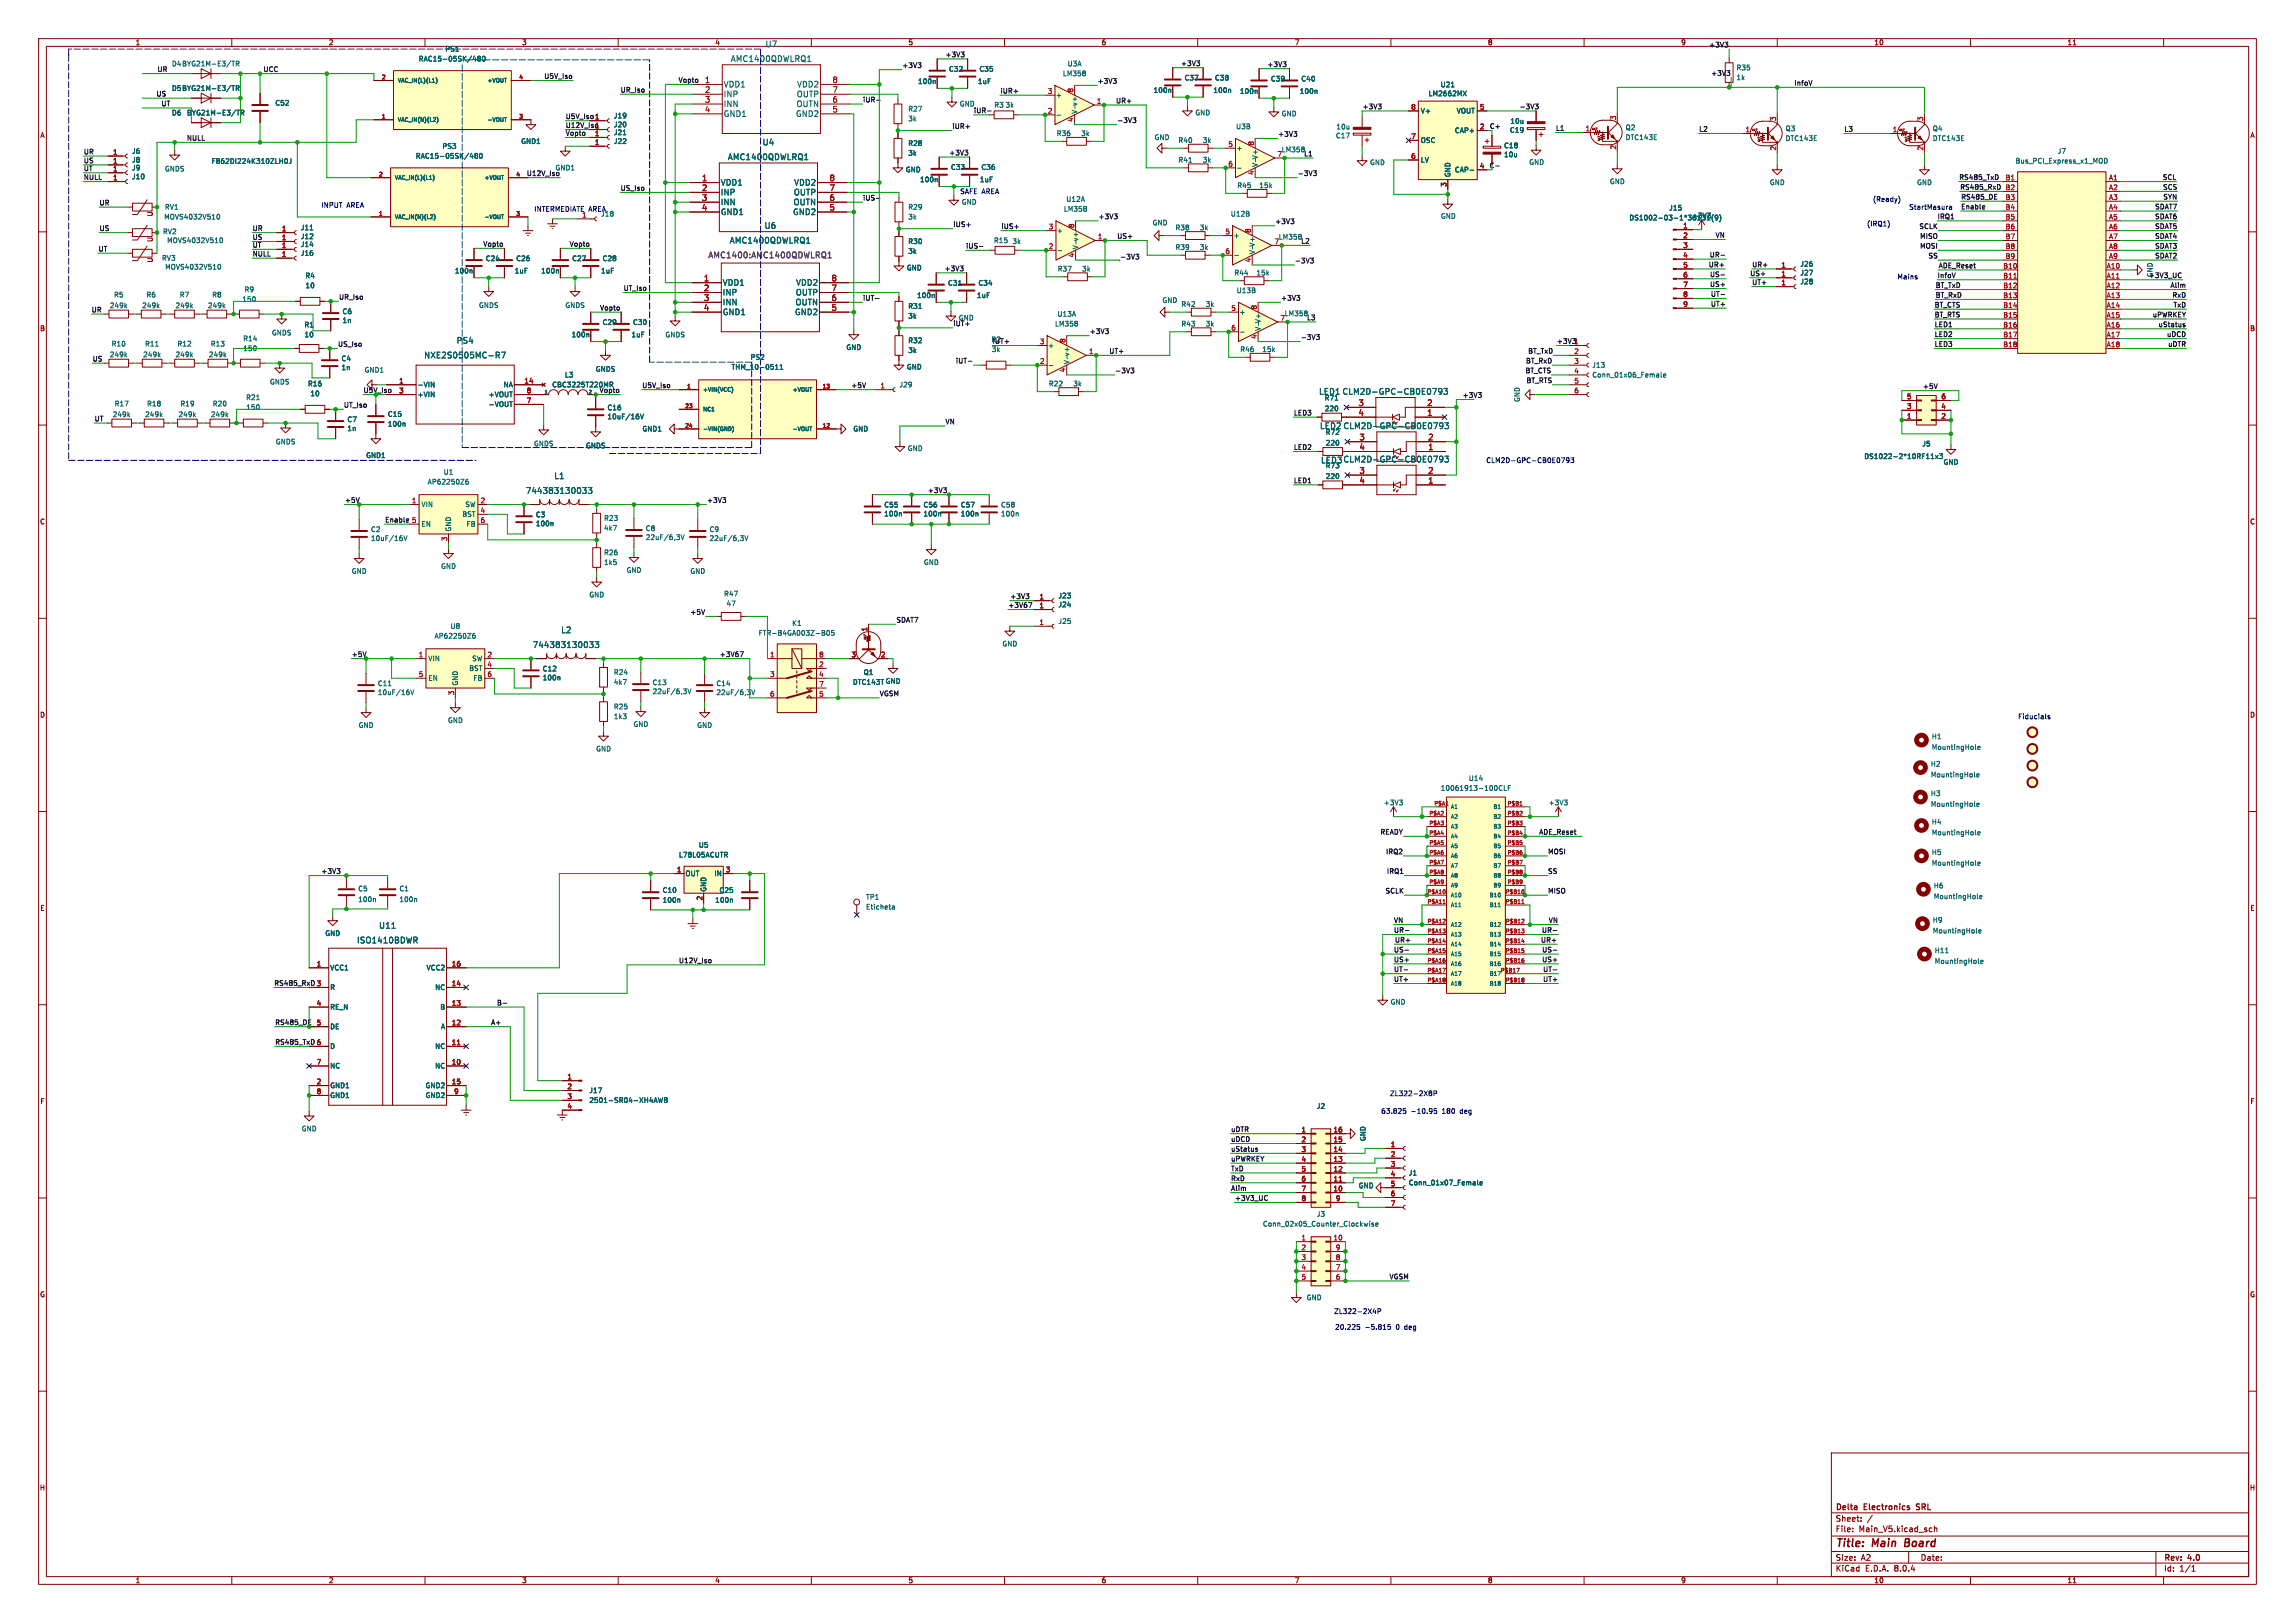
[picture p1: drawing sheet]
<svg xmlns="http://www.w3.org/2000/svg" width="594mm" height="420mm" viewBox="0 0 594 420" stroke-linecap="round" stroke-linejoin="round" font-family="sans-serif">
<defs><g id="words">
<g font-size="2.8" fill="#840000">
<text x="475" y="400.9">Title:</text>
<text x="484.7" y="400.9">Main</text>
<text x="493.8" y="400.9">Board</text>
</g>
<g font-size="2.1" fill="#006464">
<text x="189" y="16.2">AMC1400QDWLRQ1</text>
<text x="198" y="12.4">U7</text>
<text x="187.2" y="22.8">VDD1</text>
<text x="206.2" y="22.8">VDD2</text>
<text x="187.2" y="25.4">INP</text>
<text x="187.2" y="27.9">INN</text>
<text x="206.1" y="27.9">OUTN</text>
<text x="206.2" y="25.4">OUTP</text>
<text x="187.2" y="30.4">GND1</text>
<text x="205.9" y="30.4">GND2</text>
<text x="188.3" y="41.6">AMC1400QDWLRQ1</text>
<text x="197.3" y="37.8">U4</text>
<text x="186.4" y="48.2">VDD1</text>
<text x="186.4" y="50.8">INP</text>
<text x="186.4" y="53.3">INN</text>
<text x="205.3" y="53.3">OUTN</text>
<text x="205.4" y="50.8">OUTP</text>
<text x="205.5" y="48.2">VDD2</text>
<text x="186.4" y="55.8">GND1</text>
<text x="197.8" y="59.4">U6</text>
<text x="205.2" y="55.8">GND2</text>
<text x="188.8" y="63.2">AMC1400QDWLRQ1</text>
<text x="186.9" y="74.1">VDD1</text>
<text x="186.9" y="76.7">INP</text>
<text x="205.9" y="76.7">OUTP</text>
<text x="206" y="74.1">VDD2</text>
<text x="186.9" y="79.2">INN</text>
<text x="186.9" y="81.7">GND1</text>
<text x="205.7" y="81.7">GND2</text>
<text x="205.8" y="79.2">OUTN</text>
<text x="118.1" y="89.1">PS4</text>
<text x="109.7" y="92.9">NXE2S0505MC-R7</text>
<text x="341.3" y="102.3">LED1 CLM2D-GPC-CB0E0793</text>
<text x="341.6" y="111.2">LED2 CLM2D-GPC-CB0E0793</text>
<text x="143.4" y="124.2">L1</text>
<text x="341.8" y="120.1">LED3 CLM2D-GPC-CB0E0793</text>
<text x="136" y="128">744383130033</text>
<text x="137.8" y="167.9">744383130033</text>
<text x="145.1" y="164.1">L2</text>
<text x="92.3" y="244.3">ISO1410BDWR</text>
<text x="98" y="240.5">U11</text>
</g>
<g font-size="2.1" fill="#a90000">
<text x="182.3" y="21.6">1</text>
<text x="215.4" y="21.6">8</text>
<text x="182.3" y="24.1">2</text>
<text x="182.3" y="26.7">3</text>
<text x="182.3" y="29.2">4</text>
<text x="215.4" y="29.2">5</text>
<text x="215.4" y="26.7">6</text>
<text x="215.4" y="24.1">7</text>
<text x="181.6" y="47">1</text>
<text x="214.6" y="47">8</text>
<text x="181.6" y="49.5">2</text>
<text x="181.6" y="52.1">3</text>
<text x="214.6" y="52.1">6</text>
<text x="214.6" y="49.5">7</text>
<text x="181.6" y="54.6">4</text>
<text x="214.6" y="54.6">5</text>
<text x="182.1" y="72.9">1</text>
<text x="182.1" y="75.4">2</text>
<text x="182.1" y="78">3</text>
<text x="215.1" y="78">6</text>
<text x="215.1" y="75.4">7</text>
<text x="215.1" y="72.9">8</text>
<text x="182.1" y="80.5">4</text>
<text x="215.1" y="80.5">5</text>
<text x="351.5" y="105.2">3</text>
<text x="351.5" y="107.7">4</text>
<text x="369.3" y="107.7">1</text>
<text x="369.3" y="105.2">2</text>
<text x="351.8" y="114">3</text>
<text x="351.8" y="116.6">4</text>
<text x="369.5" y="116.6">1</text>
<text x="369.5" y="114">2</text>
<text x="351.8" y="122.7">3</text>
<text x="351.8" y="125.2">4</text>
<text x="369.5" y="125.2">1</text>
<text x="369.5" y="122.7">2</text>
</g>
<text font-size="2.1" fill="#840084" x="183.2" y="67">AMC1400:AMC1400QDWLRQ1</text>
<g font-size="2.1" fill="#840000">
<text x="475" y="394">Sheet:</text>
<text x="475" y="391.2">Delta</text>
<text x="482.5" y="391.2">Electronics</text>
<text x="496.7" y="391.2">SRL</text>
<text x="475" y="396.7">File:</text>
<text x="481.1" y="396.7">Main_V5.kicad_sch</text>
<text x="475" y="406.9">KiCad</text>
<text x="475" y="404.1">Size:</text>
<text x="481.7" y="404.1">A2</text>
<text x="482.7" y="406.9">E.D.A.</text>
<text x="490.3" y="406.9">8.0.4</text>
<text x="497" y="404.1">Date:</text>
<text x="560" y="404.3">Rev:</text>
<text x="560" y="406.9">Id:</text>
<text x="564.1" y="406.9">1/1</text>
<text x="566.4" y="404.3">4.0</text>
</g>
<g font-size="1.8" fill="#840000">
<text x="35" y="11.9">1</text>
<text x="85" y="11.9">2</text>
<text x="135" y="11.9">3</text>
<text x="185" y="11.9">4</text>
<text x="235" y="11.9">5</text>
<text x="285" y="11.9">6</text>
<text x="335" y="11.9">7</text>
<text x="385" y="11.9">8</text>
<text x="435" y="11.9">9</text>
<text x="485" y="11.9">10</text>
<text x="535" y="11.9">11</text>
<text x="10.3" y="35.9">A</text>
<text x="582.3" y="35.9">A</text>
<text x="39.7" y="56.1" transform="rotate(-90 39.7 56.1)">U</text>
<text x="39.7" y="62.8" transform="rotate(-90 39.7 62.8)">U</text>
<text x="39.7" y="68.1" transform="rotate(-90 39.7 68.1)">U</text>
<text x="10.3" y="85.9">B</text>
<text x="582.3" y="85.9">B</text>
<text x="10.3" y="135.9">C</text>
<text x="582.3" y="135.9">C</text>
<text x="10.3" y="185.9">D</text>
<text x="582.3" y="185.9">D</text>
<text x="10.3" y="235.9">E</text>
<text x="582.3" y="235.9">E</text>
<text x="10.3" y="285.9">F</text>
<text x="582.3" y="285.9">F</text>
<text x="10.3" y="335.9">G</text>
<text x="582.3" y="335.9">G</text>
<text x="10.2" y="385.9">H</text>
<text x="582.2" y="385.9">H</text>
<text x="35" y="409.9">1</text>
<text x="85" y="409.9">2</text>
<text x="135" y="409.9">3</text>
<text x="185" y="409.9">4</text>
<text x="235" y="409.9">5</text>
<text x="285" y="409.9">6</text>
<text x="335" y="409.9">7</text>
<text x="385" y="409.9">8</text>
<text x="435" y="409.9">9</text>
<text x="485" y="409.9">10</text>
<text x="535" y="409.9">11</text>
</g>
<g font-size="1.8" fill="#006464">
<text x="44.4" y="17.4">D4 BYG21M-E3/TR</text>
<text x="108.3" y="16.1">RAC15-05SK/480</text>
<text x="115.1" y="13.6">PS1</text>
<text x="276.2" y="17.4">U3A</text>
<text x="44.4" y="23.7">D5 BYG21M-E3/TR</text>
<text x="237.5" y="21.9">100n</text>
<text x="245.5" y="18.7">C32</text>
<text x="253" y="21.9">1uF</text>
<text x="253.4" y="18.7">C35</text>
<text x="275" y="19.9">LM358</text>
<text x="306.5" y="21">C37</text>
<text x="314.3" y="21">C38</text>
<text x="328.8" y="21.3">C39</text>
<text x="336.7" y="21.3">C40</text>
<text x="372.8" y="22.8">U21</text>
<text x="449.3" y="18.4">R35</text>
<text x="449.3" y="20.9">1k</text>
<text x="71.1" y="27.5">C52</text>
<text x="235" y="29.1">R27</text>
<text x="248.3" y="27.8">GND</text>
<text x="257.2" y="28">R3</text>
<text x="260.1" y="28">3k</text>
<text x="273.2" y="25.5">+</text>
<text x="279" y="29.6" transform="rotate(-90 279 29.6)">V- v+</text>
<text x="298.5" y="24.2">100n</text>
<text x="314" y="24.2">100n</text>
<text x="320.8" y="24.5">100n</text>
<text x="336.3" y="24.5">100n</text>
<text x="367.6" y="29.6">V+</text>
<text x="369.6" y="25.1">LM2662MX</text>
<text x="376.9" y="29.6">VOUT</text>
<text x="44.4" y="30.1">D6</text>
<text x="48.3" y="30.1">BYG21M-E3/TR</text>
<text x="158.8" y="33.1">J20</text>
<text x="158.8" y="35.2">J21</text>
<text x="158.8" y="30.8">J19</text>
<text x="235" y="31.6">3k</text>
<text x="273.4" y="35.4">R36</text>
<text x="279.7" y="35.4">3k</text>
<text x="309.3" y="30">GND</text>
<text x="319.8" y="33.6">U3B</text>
<text x="331.6" y="30.3">GND</text>
<text x="345.7" y="36">C17</text>
<text x="345.8" y="33.7">10u</text>
<text x="376.4" y="34.6">CAP+</text>
<text x="390.7" y="34.5">C19</text>
<text x="390.8" y="32.2">10u</text>
<text x="420.6" y="33.9">Q2</text>
<text x="462" y="34.1">Q3</text>
<text x="500.1" y="34.1">Q4</text>
<text x="34" y="40">J6</text>
<text x="107.5" y="41.2">RAC15-05SK/480</text>
<text x="114.4" y="38.7">PS3</text>
<text x="134.8" y="37.4">GND1</text>
<text x="158.8" y="37.4">J22</text>
<text x="235" y="37.9">R28</text>
<text x="235" y="40.5">3k</text>
<text x="298.7" y="36.4">GND</text>
<text x="304.9" y="37.2">R40</text>
<text x="311.2" y="37.2">3k</text>
<text x="319.9" y="39.2">+</text>
<text x="331.6" y="39.6">LM358</text>
<text x="367.6" y="37.2">OSC</text>
<text x="389.2" y="38.6">C18</text>
<text x="389.2" y="40.9">10u</text>
<text x="420.6" y="36.4">DTC143E</text>
<text x="462" y="36.7">DTC143E</text>
<text x="500.1" y="36.7">DTC143E</text>
<text x="532.5" y="40">J7</text>
<text x="34" y="42.3">J8</text>
<text x="34" y="44.3">J9</text>
<text x="34" y="46.6">J10</text>
<text x="42.6" y="44.6">GNDS</text>
<text x="54.6" y="42.6">F862DI224K310ZLH0J</text>
<text x="234.3" y="44.8">GND</text>
<text x="238" y="47.3">100n</text>
<text x="246" y="44.1">C33</text>
<text x="253.5" y="47.3">1uF</text>
<text x="253.9" y="44.1">C36</text>
<text x="304.9" y="42.3">R41</text>
<text x="311.2" y="42.3">3k</text>
<text x="325.7" y="43.3" transform="rotate(-90 325.7 43.3)">V-V+</text>
<text x="354.5" y="42.9">GND</text>
<text x="367.6" y="42.3">LV</text>
<text x="375.6" y="46" transform="rotate(-90 375.6 46)">GND</text>
<text x="376.4" y="44.8">CAP-</text>
<text x="395.7" y="42.8">GND</text>
<text x="416.6" y="47.8">GND</text>
<text x="521.5" y="42.5">Bus_PCI_Express_x1_MOD</text>
<text x="248.8" y="53.2">GND</text>
<text x="275.9" y="52.4">U12A</text>
<text x="320.1" y="48.9">R45</text>
<text x="325.8" y="48.9">15k</text>
<text x="458" y="48.1">GND</text>
<text x="496.1" y="48.1">GND</text>
<text x="42.4" y="57">MOVS4032V510</text>
<text x="42.6" y="54.5">RV1</text>
<text x="77.7" y="59.8">J11</text>
<text x="235" y="54.5">R29</text>
<text x="235" y="57">3k</text>
<text x="275.2" y="55">LM358</text>
<text x="298.2" y="58.5">GND</text>
<text x="304.1" y="59.8">R38</text>
<text x="310.4" y="59.8">3k</text>
<text x="318.4" y="56.2">U12B</text>
<text x="372.8" y="56.8">GND</text>
<text x="421.6" y="57.2">DS1002-03-1*36131(9)</text>
<text x="431.9" y="54.7">J15</text>
<text x="437.8" y="56.7">+3V3</text>
<text x="42.1" y="60.8">RV2</text>
<text x="43.1" y="63.1">MOVS4032V510</text>
<text x="77.7" y="62.1">J12</text>
<text x="77.7" y="64.1">J14</text>
<text x="235" y="63.3">R30</text>
<text x="235" y="65.9">3k</text>
<text x="257.1" y="63.1">R15</text>
<text x="261.9" y="63.3">3k</text>
<text x="273.4" y="60.6">+</text>
<text x="279.2" y="64.6" transform="rotate(-90 279.2 64.6)">V- v+</text>
<text x="304.1" y="64.9">R39</text>
<text x="310.4" y="64.9">3k</text>
<text x="319.2" y="61.8">+</text>
<text x="325" y="65.9" transform="rotate(-90 325 65.9)">V-V+</text>
<text x="330.9" y="62.2">LM358</text>
<text x="41.8" y="67.7">RV3</text>
<text x="42.6" y="70">MOVS4032V510</text>
<text x="77.7" y="66.4">J16</text>
<text x="117.6" y="71">100n</text>
<text x="125.6" y="67.8">C24</text>
<text x="133.1" y="71">1uF</text>
<text x="133.5" y="67.8">C26</text>
<text x="140" y="71">100n</text>
<text x="148" y="67.8">C27</text>
<text x="155.5" y="71">1uF</text>
<text x="155.8" y="67.8">C28</text>
<text x="234.6" y="70.2">GND</text>
<text x="273.6" y="70.5">R37</text>
<text x="280" y="70.5">3k</text>
<text x="319.4" y="71.5">R44</text>
<text x="325.1" y="71.5">15k</text>
<text x="465.8" y="69.2">J26</text>
<text x="465.8" y="71.5">J27</text>
<text x="29.4" y="77.2">R5</text>
<text x="37.8" y="77.2">R6</text>
<text x="46.4" y="77.2">R7</text>
<text x="54.8" y="77.2">R8</text>
<text x="63.2" y="75.8">R9</text>
<text x="78.9" y="72.2">R4</text>
<text x="79" y="74.8">10</text>
<text x="237.2" y="77.3">100n</text>
<text x="245.2" y="74.1">C31</text>
<text x="252.7" y="77.3">1uF</text>
<text x="253.1" y="74.1">C34</text>
<text x="320" y="76">U13B</text>
<text x="465.8" y="73.8">J28</text>
<text x="28.3" y="79.9">249k</text>
<text x="36.7" y="79.9">249k</text>
<text x="45.3" y="79.9">249k</text>
<text x="53.7" y="79.9">249k</text>
<text x="62.6" y="78.3">150</text>
<text x="88.5" y="81.5">C6</text>
<text x="88.5" y="83.8">1n</text>
<text x="123.9" y="79.9">GNDS</text>
<text x="146.2" y="79.9">GNDS</text>
<text x="235" y="80.1">R31</text>
<text x="235" y="82.7">3k</text>
<text x="248" y="83.1">GND</text>
<text x="273.6" y="82.1">U13A</text>
<text x="300.7" y="78.6">GND</text>
<text x="305.6" y="79.6">R42</text>
<text x="312" y="79.6">3k</text>
<text x="320.7" y="81.6">+</text>
<text x="332.4" y="82">LM358</text>
<text x="28.8" y="89.9">R10</text>
<text x="37.4" y="89.9">R11</text>
<text x="45.8" y="89.9">R12</text>
<text x="54.4" y="89.9">R13</text>
<text x="62.8" y="88.5">R14</text>
<text x="70.3" y="87">GNDS</text>
<text x="78.7" y="84.9">R1</text>
<text x="78.7" y="87.5">10</text>
<text x="147.8" y="87.5">100n</text>
<text x="155.8" y="84.3">C29</text>
<text x="163.3" y="87.5">1uF</text>
<text x="163.7" y="84.3">C30</text>
<text x="172.1" y="87.5">GNDS</text>
<text x="235" y="89">R32</text>
<text x="272.9" y="84.7">LM358</text>
<text x="305.6" y="84.7">R43</text>
<text x="312" y="84.7">3k</text>
<text x="326.5" y="85.7" transform="rotate(-90 326.5 85.7)">V-V+</text>
<text x="28.3" y="92.6">249k</text>
<text x="36.9" y="92.6">249k</text>
<text x="45.3" y="92.6">249k</text>
<text x="54" y="92.6">249k</text>
<text x="62.9" y="91">150</text>
<text x="88.3" y="93.7">C4</text>
<text x="88.3" y="96">1n</text>
<text x="189.2" y="95.9">THM_10-0511</text>
<text x="194.1" y="93.3">PS2</text>
<text x="218.9" y="90.8">GND</text>
<text x="234.6" y="95.8">GND</text>
<text x="235" y="91.5">3k</text>
<text x="256.6" y="91.3">3k</text>
<text x="271.1" y="90.3">+</text>
<text x="277" y="94.4" transform="rotate(-90 277 94.4)">V- v+</text>
<text x="320.9" y="91.3">R46</text>
<text x="326.6" y="91.3">15k</text>
<text x="412" y="95.4">J13</text>
<text x="69.7" y="99.7">GNDS</text>
<text x="79.6" y="100.2">R16</text>
<text x="94.2" y="96.6">GND1</text>
<text x="107.9" y="100.4">-VIN</text>
<text x="130.2" y="100.4">NA</text>
<text x="142.8" y="100.4">CBC3225T220MR</text>
<text x="146.1" y="97.9">L3</text>
<text x="154.1" y="96.4">GNDS</text>
<text x="155.1" y="101.8">Vopto</text>
<text x="232.7" y="100.4">J29</text>
<text x="271.4" y="100.2">R22</text>
<text x="277.7" y="100.2">3k</text>
<text x="412" y="97.9">Conn_01x06_Female</text>
<text x="29.5" y="105.4">R17</text>
<text x="37.9" y="105.4">R18</text>
<text x="46.6" y="105.4">R19</text>
<text x="54.9" y="105.4">R20</text>
<text x="63.6" y="103.7">R21</text>
<text x="63.6" y="106.3">150</text>
<text x="80.2" y="102.7">10</text>
<text x="107.9" y="103">+VIN</text>
<text x="126.3" y="105.5">-VOUT</text>
<text x="126.3" y="103">+VOUT</text>
<text x="157.1" y="106.4">C16</text>
<text x="342.7" y="103.8">R71</text>
<text x="342.8" y="106.6">220</text>
<text x="393.6" y="104.1" transform="rotate(-90 393.6 104.1)">GND</text>
<text x="29.1" y="108.1">249k</text>
<text x="37.4" y="108.1">249k</text>
<text x="46.1" y="108.1">249k</text>
<text x="54.5" y="108.1">249k</text>
<text x="89.8" y="109.4">C7</text>
<text x="89.8" y="111.7">1n</text>
<text x="100.3" y="110.6">100n</text>
<text x="100.3" y="108.1">C15</text>
<text x="157.1" y="108.7">10uF/16V</text>
<text x="166.2" y="111.9">GND1</text>
<text x="220.7" y="111.9">GND</text>
<text x="343" y="112.7">R72</text>
<text x="71.3" y="115.2">GNDS</text>
<text x="94.6" y="118.7">GND1</text>
<text x="138.1" y="115.7">GNDS</text>
<text x="151.5" y="116.2">GNDS</text>
<text x="234.8" y="116.9">GND</text>
<text x="343" y="115.5">220</text>
<text x="482.4" y="119">DS1022-2*10RF11x3</text>
<text x="497.4" y="115.7">J5</text>
<text x="110.6" y="125.6">AP62250Z6</text>
<text x="114.7" y="123">U1</text>
<text x="343" y="121.4">R73</text>
<text x="343" y="124.1">220</text>
<text x="502.9" y="120.5">GND</text>
<text x="109" y="131.4">VIN</text>
<text x="120.3" y="131.4">SW</text>
<text x="228.7" y="131.5">C55</text>
<text x="238.9" y="131.5">C56</text>
<text x="248.5" y="131.5">C57</text>
<text x="259" y="131.5">C58</text>
<text x="95.9" y="137.9">C2</text>
<text x="109" y="136.5">EN</text>
<text x="116.9" y="137.7" transform="rotate(-90 116.9 137.7)">GND</text>
<text x="119.5" y="134">BST</text>
<text x="120.6" y="136.5">FB</text>
<text x="138.6" y="134.1">C3</text>
<text x="138.6" y="136.4">100n</text>
<text x="156.2" y="137.5">4k7</text>
<text x="156.2" y="135">R23</text>
<text x="167" y="137.6">C8</text>
<text x="183.5" y="137.9">C9</text>
<text x="228.7" y="133.8">100n</text>
<text x="238.9" y="133.8">100n</text>
<text x="248.5" y="133.8">100n</text>
<text x="259" y="133.8">100n</text>
<text x="95.9" y="140.2">10uF/16V</text>
<text x="156.2" y="143.9">R26</text>
<text x="167" y="139.9">22uF/6,3V</text>
<text x="183.5" y="140.2">22uF/6,3V</text>
<text x="90.9" y="148.7">GND</text>
<text x="114" y="147.4">GND</text>
<text x="156.2" y="146.4">1k5</text>
<text x="162" y="148.4">GND</text>
<text x="178.6" y="148.7">GND</text>
<text x="239" y="146.4">GND</text>
<text x="152.4" y="154.8">GND</text>
<text x="187.3" y="154.5">R47</text>
<text x="273.8" y="155">J23</text>
<text x="187.9" y="157.1">47</text>
<text x="273.8" y="161.6">J25</text>
<text x="273.8" y="157.3">J24</text>
<text x="112.3" y="165.5">AP62250Z6</text>
<text x="116.5" y="162.9">U8</text>
<text x="196.2" y="164.7">FTR-B4GA003Z-B05</text>
<text x="204.9" y="162.2">K1</text>
<text x="259.3" y="167.5">GND</text>
<text x="110.7" y="171.3">VIN</text>
<text x="121.3" y="173.8">BST</text>
<text x="122.1" y="171.3">SW</text>
<text x="140.3" y="173.9">C12</text>
<text x="97.7" y="177.7">C11</text>
<text x="110.7" y="176.4">EN</text>
<text x="118.7" y="177.5" transform="rotate(-90 118.7 177.5)">GND</text>
<text x="122.4" y="176.4">FB</text>
<text x="140.3" y="176.3">100n</text>
<text x="158.8" y="177.4">4k7</text>
<text x="158.8" y="174.9">R24</text>
<text x="168.8" y="179.8">22uF/6,3V</text>
<text x="168.8" y="177.5">C13</text>
<text x="185.3" y="177.7">C14</text>
<text x="220.6" y="177.4">DTC143T GND</text>
<text x="223.4" y="174.9">Q1</text>
<text x="97.7" y="180.1">10uF/16V</text>
<text x="158.8" y="183.7">R25</text>
<text x="185.3" y="180.1">22uF/6,3V</text>
<text x="92.7" y="188.6">GND</text>
<text x="115.8" y="187.3">GND</text>
<text x="158.8" y="186.3">1k3</text>
<text x="163.8" y="188.3">GND</text>
<text x="180.3" y="188.6">GND</text>
<text x="499.9" y="191.5">H1</text>
<text x="154.2" y="194.7">GND</text>
<text x="499.9" y="194.2">MountingHole</text>
<text x="380" y="202.3">U14</text>
<text x="499.6" y="198.6">H2</text>
<text x="499.6" y="201.4">MountingHole</text>
<text x="358" y="208.6">+3V3</text>
<text x="372.8" y="204.8">10061913-100CLF</text>
<text x="400.7" y="208.6">+3V3</text>
<text x="499.6" y="206.2">H3</text>
<text x="499.6" y="209">MountingHole</text>
<text x="499.9" y="213.6">H4</text>
<text x="180.7" y="219.6">U5</text>
<text x="499.9" y="216.3">MountingHole</text>
<text x="499.9" y="221.4">H5</text>
<text x="175.6" y="222.1">L78L05ACUTR</text>
<text x="177.3" y="226.9">OUT</text>
<text x="184.8" y="226.9">IN</text>
<text x="499.9" y="224.2">MountingHole</text>
<text x="92.6" y="230.8">C5</text>
<text x="92.6" y="233.6">100n</text>
<text x="103.3" y="230.8">C1</text>
<text x="103.3" y="233.6">100n</text>
<text x="171.4" y="233.8">100n</text>
<text x="171.4" y="231.2">C10</text>
<text x="183" y="230.9" transform="rotate(-90 183 230.9)">GND</text>
<text x="185" y="233.8">100n</text>
<text x="186.1" y="231.2">C25</text>
<text x="224" y="233">TP1</text>
<text x="500.4" y="230.1">H6</text>
<text x="500.4" y="232.9">MountingHole</text>
<text x="224" y="235.6">Eticheta</text>
<text x="500.1" y="239">H9</text>
<text x="84.1" y="242.4">GND</text>
<text x="500.1" y="241.7">MountingHole</text>
<text x="85.3" y="251.3">VCC1</text>
<text x="110.3" y="251.3">VCC2</text>
<text x="500.6" y="246.8">H11</text>
<text x="500.6" y="249.6">MountingHole</text>
<text x="85.3" y="256.4">R</text>
<text x="112.5" y="256.4">NC</text>
<text x="85.3" y="261.5">RE_N</text>
<text x="113.8" y="261.5">B</text>
<text x="359.8" y="260.2">GND</text>
<text x="85.3" y="266.5">DE</text>
<text x="114" y="266.5">A</text>
<text x="85.3" y="271.6">D</text>
<text x="112.5" y="271.6">NC</text>
<text x="85.3" y="281.8">GND1</text>
<text x="85.3" y="276.7">NC</text>
<text x="110" y="281.8">GND2</text>
<text x="112.5" y="276.7">NC</text>
<text x="85.3" y="284.3">GND1</text>
<text x="110" y="284.3">GND2</text>
<text x="152.4" y="283.1">J17</text>
<text x="152.4" y="285.6">2501-SR04-XH4AWB</text>
<text x="340.7" y="287.1">J2</text>
<text x="78" y="293">GND</text>
<text x="353.7" y="295.4" transform="rotate(-90 353.7 295.4)">GND</text>
<text x="364.5" y="304.4">J1</text>
<text x="351.5" y="307.7">GND</text>
<text x="364.5" y="306.9">Conn_01x07_Female</text>
<text x="326.8" y="317.6">Conn_02x05_Counter_Clockwise</text>
<text x="340.7" y="315.1">J3</text>
<text x="338.1" y="336.7">GND</text>
</g>
<g font-size="1.8" fill="#0f0f0f">
<text x="233.4" y="17.7">+3V3</text>
<text x="244.6" y="14.9">+3V3</text>
<text x="305.6" y="17.2">+3V3</text>
<text x="327.9" y="17.4">+3V3</text>
<text x="442.3" y="12.3">+3V3</text>
<text x="40.6" y="18.7">UR</text>
<text x="68.1" y="18.7">UCC</text>
<text x="140.8" y="20.5">U5V_Iso</text>
<text x="175.5" y="21.5">Vopto</text>
<text x="284" y="21.7">+3V3</text>
<text x="442.8" y="19.7">+3V3</text>
<text x="464.3" y="22.3">InfoV</text>
<text x="40.4" y="25">US</text>
<text x="41.7" y="27.6">UT</text>
<text x="160.5" y="24">UR_Iso</text>
<text x="223.3" y="26.6">iUR-</text>
<text x="252" y="29.4">iUR-</text>
<text x="258.8" y="24.3">iUR+</text>
<text x="288.7" y="26.8">UR+</text>
<text x="352.6" y="28.4">+3V3</text>
<text x="393.2" y="28.4">-3V3</text>
<text x="146.3" y="33.2">U12V_Iso1</text>
<text x="146.3" y="30.9">U5V_Iso 1</text>
<text x="146.3" y="35.2">Vopto</text>
<text x="246.4" y="33.4">iUR+</text>
<text x="289.1" y="31.9">-3V3</text>
<text x="330.7" y="35.5">+3V3</text>
<text x="385.5" y="33.4">C+</text>
<text x="402.6" y="33.9">L1</text>
<text x="439.7" y="34.2">L2</text>
<text x="477.3" y="34.2">L3</text>
<text x="21.6" y="40">UR</text>
<text x="48.3" y="36.5">NULL</text>
<text x="245.6" y="40.3">+3V3</text>
<text x="337.4" y="40.5">L1</text>
<text x="21.6" y="44.4">UT</text>
<text x="21.6" y="46.6">NULL</text>
<text x="21.6" y="42.3">US</text>
<text x="136.2" y="45.6">U12V_Iso</text>
<text x="143.7" y="44.3">GND1</text>
<text x="335.8" y="45.6">-3V3</text>
<text x="507" y="46.6">RS485_TxD</text>
<text x="559.7" y="46.6">SCL</text>
<text x="25.7" y="53.2">UR</text>
<text x="160.5" y="49.4">US_Iso</text>
<text x="223.3" y="52">iUS-</text>
<text x="507.2" y="49.2">RS485_RxD</text>
<text x="507.5" y="51.7">RS485_DE</text>
<text x="559.7" y="49.2">SCS</text>
<text x="559.8" y="51.7">SYN</text>
<text x="25.7" y="59.8">US</text>
<text x="65.3" y="59.8">UR</text>
<text x="246.6" y="58.8">iUS+</text>
<text x="259.1" y="59.3">iUS+</text>
<text x="284.2" y="56.8">+3V3</text>
<text x="329.9" y="58.1">+3V3</text>
<text x="496.7" y="59.3">SCLK</text>
<text x="501.4" y="56.8">IRQ1</text>
<text x="507.5" y="54.3">Enable</text>
<text x="557.7" y="56.8">SDAT6</text>
<text x="557.7" y="59.3">SDAT5</text>
<text x="557.7" y="54.3">SDAT7</text>
<text x="25.4" y="65.2">UT</text>
<text x="65.3" y="64.2">UT</text>
<text x="65.3" y="62.1">US</text>
<text x="125" y="63.9">Vopto</text>
<text x="147.3" y="63.9">Vopto</text>
<text x="249.9" y="64.4">iUS-</text>
<text x="289.1" y="61.9">US+</text>
<text x="336.6" y="63.1">L2</text>
<text x="443.9" y="61.6">VN</text>
<text x="496.8" y="64.4">MOSI</text>
<text x="496.8" y="61.9">MISO</text>
<text x="557.7" y="64.4">SDAT3</text>
<text x="557.7" y="61.9">SDAT4</text>
<text x="65.3" y="66.5">NULL</text>
<text x="244.3" y="70.3">+3V3</text>
<text x="335" y="68.2">-3V3</text>
<text x="442.2" y="69.2">UR+</text>
<text x="442.4" y="66.7">UR-</text>
<text x="442.5" y="71.8">US-</text>
<text x="452.9" y="71.5">US+</text>
<text x="453.4" y="69.2">UR+</text>
<text x="499" y="67">SS</text>
<text x="501.6" y="69.5">ADE_Reset</text>
<text x="557.4" y="71.9" transform="rotate(-90 557.4 71.9)">GND</text>
<text x="557.7" y="67">SDAT2</text>
<text x="87.6" y="77.6">UR_Iso</text>
<text x="161.3" y="75.3">UT_Iso</text>
<text x="223.3" y="77.9">iUT-</text>
<text x="331.5" y="77.9">+3V3</text>
<text x="442.5" y="74.3">US+</text>
<text x="442.7" y="76.9">UT-</text>
<text x="453.4" y="73.8">UT+</text>
<text x="500.9" y="77.1">BT_RxD</text>
<text x="500.9" y="74.6">BT_TxD</text>
<text x="501.4" y="72">InfoV</text>
<text x="556" y="72">+3V3_UC</text>
<text x="561.7" y="74.6">Alim</text>
<text x="562.1" y="77.1">RxD</text>
<text x="23.6" y="80.9">UR</text>
<text x="155.2" y="80.4">Vopto</text>
<text x="338.2" y="83">L3</text>
<text x="442.7" y="79.4">UT+</text>
<text x="500.6" y="79.7">BT_CTS</text>
<text x="500.6" y="82.2">BT_RTS</text>
<text x="557.1" y="82.2">uPWRKEY</text>
<text x="562.4" y="79.7">TxD</text>
<text x="87.4" y="89.8">US_Iso</text>
<text x="246.6" y="84.5">iUT+</text>
<text x="256.5" y="88.7">R2</text>
<text x="256.8" y="89.1">iUT+</text>
<text x="281.9" y="86.5">+3V3</text>
<text x="336.5" y="88">-3V3</text>
<text x="402.8" y="89.1">+3V3</text>
<text x="407.3" y="89.2">1</text>
<text x="500.6" y="89.8">LED3</text>
<text x="500.6" y="87.3">LED2</text>
<text x="500.6" y="84.7">LED1</text>
<text x="558.6" y="84.7">uStatus</text>
<text x="560.8" y="87.3">uDCD</text>
<text x="561.1" y="89.8">uDTR</text>
<text x="23.9" y="93.6">US</text>
<text x="247.3" y="94.1">iUT-</text>
<text x="287" y="91.6">UT+</text>
<text x="394.9" y="94.1">BT_RxD</text>
<text x="395.4" y="91.6">BT_TxD</text>
<text x="166.1" y="100.5">U5V_Iso</text>
<text x="220.2" y="100.5">+5V</text>
<text x="288.5" y="96.7">-3V3</text>
<text x="394.7" y="96.7">BT_CTS</text>
<text x="395" y="99.2">BT_RTS</text>
<text x="497.6" y="100.7">+5V</text>
<text x="88.9" y="105.6">UT_Iso</text>
<text x="334.8" y="107.6">LED3</text>
<text x="378.5" y="103">+3V3</text>
<text x="24.4" y="109.1">UT</text>
<text x="244.6" y="109.9">VN</text>
<text x="334.8" y="116.5">LED2</text>
<text x="334.8" y="125.1">LED1</text>
<text x="89.2" y="130.2">+5V</text>
<text x="182.9" y="130.2">+3V3</text>
<text x="240" y="127.7">+3V3</text>
<text x="99.6" y="135.3">Enable</text>
<text x="261.4" y="155.1">+3V3</text>
<text x="178.6" y="159.2">+5V</text>
<text x="231.9" y="161.2">SDAT7</text>
<text x="260.9" y="157.4">+3V67</text>
<text x="90.9" y="170.1">+5V</text>
<text x="186.2" y="170.1">+3V67</text>
<text x="227.6" y="180.2">VGSM</text>
<text x="357.1" y="216.1">READY</text>
<text x="358.6" y="221.1">IRQ2</text>
<text x="398.3" y="216.1">ADE_Reset</text>
<text x="400.6" y="221.1">MOSI</text>
<text x="83.1" y="226.2">+3V3</text>
<text x="358.9" y="226.2">IRQ1</text>
<text x="400.6" y="226.2">SS</text>
<text x="358.5" y="231.3">SCLK</text>
<text x="400.6" y="231.3">MISO</text>
<text x="360.7" y="238.9">VN</text>
<text x="400.7" y="238.9">VN</text>
<text x="360.7" y="241.5">UR-</text>
<text x="360.9" y="244">UR+</text>
<text x="398.7" y="244">UR+</text>
<text x="399" y="241.5">UR-</text>
<text x="175.6" y="249.3">U12V_Iso</text>
<text x="360.7" y="251.6">UT-</text>
<text x="360.7" y="249.1">US+</text>
<text x="360.7" y="246.5">US-</text>
<text x="399" y="246.5">US-</text>
<text x="399" y="249.1">US+</text>
<text x="399.3" y="251.6">UT-</text>
<text x="70.9" y="255.2">RS485_RxD 3</text>
<text x="360.7" y="254.2">UT+</text>
<text x="399.3" y="254.2">UT+</text>
<text x="128.5" y="260.3">B-</text>
<text x="71.1" y="265.3">RS485_DE</text>
<text x="127" y="265.3">A+</text>
<text x="71.1" y="270.4">RS485_TxD 6</text>
<text x="318.5" y="293">uDTR</text>
<text x="318.5" y="295.6">uDCD</text>
<text x="318.5" y="298.1">uStatus</text>
<text x="318.5" y="305.7">RxD</text>
<text x="318.5" y="303.2">TxD</text>
<text x="318.5" y="300.6">uPWRKEY</text>
<text x="318.5" y="308.3">Alim</text>
<text x="319.5" y="310.8">+3V3_UC</text>
<text x="359.5" y="331.1">VGSM</text>
</g>
<g font-size="1.8" fill="#a90000">
<text x="271.1" y="29.5">2</text>
<text x="271.1" y="24.4">3</text>
<text x="277.9" y="24.1" transform="rotate(-90 277.9 24.1)">8</text>
<text x="283.8" y="26.9">1</text>
<text x="365.1" y="28.4">8</text>
<text x="382.9" y="28.4">5</text>
<text x="153.9" y="35.3">1</text>
<text x="153.9" y="33.3">1</text>
<text x="153.9" y="31">1</text>
<text x="277.9" y="31.7" transform="rotate(-90 277.9 31.7)">4</text>
<text x="382.9" y="33.5">2</text>
<text x="410.3" y="34">1</text>
<text x="418.3" y="31.2" transform="rotate(-90 418.3 31.2)">3</text>
<text x="451.7" y="34.3">1</text>
<text x="459.7" y="31.4" transform="rotate(-90 459.7 31.4)">3</text>
<text x="489.8" y="34.3">1</text>
<text x="497.8" y="31.4" transform="rotate(-90 497.8 31.4)">3</text>
<text x="29.1" y="40.1">1</text>
<text x="153.9" y="37.6">1</text>
<text x="317.8" y="38.1">5</text>
<text x="324.6" y="37.8" transform="rotate(-90 324.6 37.8)">8</text>
<text x="330.5" y="40.6">7</text>
<text x="365.1" y="41.1">6</text>
<text x="365.1" y="36.1">7</text>
<text x="418.3" y="38.8" transform="rotate(-90 418.3 38.8)">2</text>
<text x="459.7" y="39.1" transform="rotate(-90 459.7 39.1)">2</text>
<text x="497.8" y="39.1" transform="rotate(-90 497.8 39.1)">2</text>
<text x="29.1" y="42.4">1</text>
<text x="29.1" y="44.4">1</text>
<text x="29.1" y="46.7">1</text>
<text x="317.8" y="43.2">6</text>
<text x="324.6" y="45.4" transform="rotate(-90 324.6 45.4)">4</text>
<text x="382.9" y="43.7">4</text>
<text x="519" y="46.7">B1</text>
<text x="545.7" y="46.7">A1</text>
<text x="374.5" y="48.5" transform="rotate(-90 374.5 48.5)">3</text>
<text x="519" y="49.3">B2</text>
<text x="519" y="51.8">B3</text>
<text x="545.7" y="49.3">A2</text>
<text x="545.7" y="51.8">A3</text>
<text x="72.8" y="59.9">1</text>
<text x="271.3" y="59.4">3</text>
<text x="278.1" y="59.1" transform="rotate(-90 278.1 59.1)">8</text>
<text x="435.5" y="59.2">1</text>
<text x="519" y="54.4">B4</text>
<text x="519" y="56.9">B5</text>
<text x="519" y="59.4">B6</text>
<text x="545.7" y="54.4">A4</text>
<text x="545.7" y="56.9">A5</text>
<text x="545.7" y="59.4">A6</text>
<text x="72.8" y="62.2">1</text>
<text x="72.8" y="64.3">1</text>
<text x="271.3" y="64.5">2</text>
<text x="284" y="62">1</text>
<text x="317" y="60.7">5</text>
<text x="317" y="65.8">6</text>
<text x="323.8" y="60.4" transform="rotate(-90 323.8 60.4)">8</text>
<text x="329.7" y="63.2">7</text>
<text x="435.5" y="61.7">2</text>
<text x="435.5" y="64.3">3</text>
<text x="519" y="62">B7</text>
<text x="519" y="64.5">B8</text>
<text x="545.7" y="62">A7</text>
<text x="545.7" y="64.5">A8</text>
<text x="72.8" y="66.5">1</text>
<text x="278.1" y="66.7" transform="rotate(-90 278.1 66.7)">4</text>
<text x="323.8" y="68" transform="rotate(-90 323.8 68)">4</text>
<text x="435.5" y="66.8">4</text>
<text x="435.5" y="69.3">5</text>
<text x="435.5" y="71.9">6</text>
<text x="460.9" y="69.3">1</text>
<text x="460.9" y="71.6">1</text>
<text x="518.4" y="69.6">B10</text>
<text x="519" y="67.1">B9</text>
<text x="545.1" y="69.6">A10</text>
<text x="545.7" y="67.1">A9</text>
<text x="435.5" y="74.4">7</text>
<text x="435.5" y="77">8</text>
<text x="460.9" y="73.9">1</text>
<text x="518.4" y="72.1">B11</text>
<text x="518.4" y="74.7">B12</text>
<text x="518.4" y="77.2">B13</text>
<text x="545.1" y="72.1">A11</text>
<text x="545.1" y="74.7">A12</text>
<text x="545.1" y="77.2">A13</text>
<text x="318.6" y="80.5">5</text>
<text x="325.4" y="80.2" transform="rotate(-90 325.4 80.2)">8</text>
<text x="331.3" y="83.1">7</text>
<text x="435.5" y="79.5">9</text>
<text x="518.4" y="79.8">B14</text>
<text x="518.4" y="82.3">B15</text>
<text x="545.1" y="79.8">A14</text>
<text x="545.1" y="82.3">A15</text>
<text x="269" y="89.2">3</text>
<text x="275.8" y="88.8" transform="rotate(-90 275.8 88.8)">8</text>
<text x="318.6" y="85.6">6</text>
<text x="325.4" y="87.8" transform="rotate(-90 325.4 87.8)">4</text>
<text x="518.4" y="84.8">B16</text>
<text x="518.4" y="87.4">B17</text>
<text x="518.4" y="89.9">B18</text>
<text x="545.1" y="84.8">A16</text>
<text x="545.1" y="87.4">A17</text>
<text x="545.1" y="89.9">A18</text>
<text x="269" y="94.2">2</text>
<text x="281.7" y="91.7">1</text>
<text x="407.3" y="91.7">2</text>
<text x="407.3" y="94.2">3</text>
<text x="103.2" y="99.3">1</text>
<text x="103.2" y="101.9">3</text>
<text x="135.6" y="99.3">14</text>
<text x="136.2" y="101.9">8</text>
<text x="227.8" y="100.6">1</text>
<text x="275.8" y="96.5" transform="rotate(-90 275.8 96.5)">4</text>
<text x="407.3" y="96.8">4</text>
<text x="407.3" y="99.3">5</text>
<text x="407.3" y="101.9">6</text>
<text x="136.2" y="104.4">7</text>
<text x="493.5" y="105.9">3</text>
<text x="493.5" y="103.4">5</text>
<text x="502.3" y="105.9">4</text>
<text x="502.3" y="103.4">6</text>
<text x="493.5" y="108.5">1</text>
<text x="502.3" y="108.5">2</text>
<text x="106.5" y="130.3">1</text>
<text x="124.3" y="130.3">2</text>
<text x="106.5" y="135.4">5</text>
<text x="124.3" y="132.8">4</text>
<text x="124.3" y="135.4">6</text>
<text x="115.8" y="140.2" transform="rotate(-90 115.8 140.2)">3</text>
<text x="268.9" y="155.2">1</text>
<text x="268.9" y="161.8">1</text>
<text x="268.9" y="157.5">1</text>
<text x="224.5" y="163.5" transform="rotate(-90 224.5 163.5)">1</text>
<text x="108.3" y="170.2">1</text>
<text x="126" y="170.2">2</text>
<text x="126" y="172.7">4</text>
<text x="199.2" y="170.2">1</text>
<text x="211.9" y="172.7">2</text>
<text x="211.9" y="170.2">8</text>
<text x="220.3" y="170.2">3</text>
<text x="227.9" y="170.2">2</text>
<text x="108.3" y="175.3">5</text>
<text x="126" y="175.3">6</text>
<text x="199.2" y="175.3">3</text>
<text x="211.9" y="175.3">4</text>
<text x="211.9" y="177.8">7</text>
<text x="117.6" y="180" transform="rotate(-90 117.6 180)">3</text>
<text x="199.2" y="180.3">6</text>
<text x="211.9" y="180.3">5</text>
<text x="175.1" y="225.8">1</text>
<text x="187.8" y="225.8">3</text>
<text x="181.9" y="233.1" transform="rotate(-90 181.9 233.1)">2</text>
<text x="81.8" y="250.2">1</text>
<text x="116.8" y="250.2">16</text>
<text x="81.8" y="255.3">3</text>
<text x="116.8" y="255.3">14</text>
<text x="81.8" y="260.4">4</text>
<text x="116.8" y="260.4">13</text>
<text x="81.8" y="265.4">5</text>
<text x="116.8" y="265.4">12</text>
<text x="81.8" y="275.6">7</text>
<text x="81.8" y="270.5">6</text>
<text x="116.8" y="275.6">10</text>
<text x="116.8" y="270.5">11</text>
<text x="81.8" y="280.7">2</text>
<text x="116.8" y="280.7">15</text>
<text x="146.7" y="279.4">1</text>
<text x="146.7" y="281.9">2</text>
<text x="81.8" y="283.2">8</text>
<text x="117.4" y="283.2">9</text>
<text x="146.7" y="284.5">3</text>
<text x="146.7" y="287">4</text>
<text x="336.7" y="293.1">1</text>
<text x="345" y="293.1">16</text>
<text x="336.7" y="295.7">2</text>
<text x="336.7" y="298.2">3</text>
<text x="345" y="298.2">14</text>
<text x="345" y="295.7">15</text>
<text x="359.8" y="296.9">1</text>
<text x="359.8" y="299.5">2</text>
<text x="336.7" y="300.7">4</text>
<text x="336.7" y="303.3">5</text>
<text x="336.7" y="305.8">6</text>
<text x="345" y="305.8">11</text>
<text x="345" y="303.3">12</text>
<text x="345" y="300.7">13</text>
<text x="359.8" y="302">3</text>
<text x="359.8" y="304.5">4</text>
<text x="336.7" y="308.4">7</text>
<text x="336.7" y="310.9">8</text>
<text x="345" y="308.4">10</text>
<text x="345.6" y="310.9">9</text>
<text x="359.8" y="307.1">5</text>
<text x="359.8" y="309.6">6</text>
<text x="359.8" y="312.2">7</text>
<text x="336.7" y="321.1">1</text>
<text x="336.7" y="323.6">2</text>
<text x="345" y="321.1">10</text>
<text x="345.6" y="323.6">9</text>
<text x="336.7" y="326.1">3</text>
<text x="336.7" y="328.7">4</text>
<text x="345.6" y="328.7">7</text>
<text x="345.6" y="326.1">8</text>
<text x="336.7" y="331.2">5</text>
<text x="345.6" y="331.2">6</text>
</g>
<g font-size="1.8" fill="#009600">
<text x="385.4" y="43.6">C-</text>
<text x="289.8" y="67.2">-3V3</text>
<text x="94" y="101.8">U5V_Iso</text>
</g>
<g font-size="1.8" fill="#0000c2">
<text x="83.1" y="53.9">INPUT</text>
<text x="89.7" y="53.9">AREA</text>
<text x="248.4" y="50.3">SAFE AREA</text>
<text x="484.6" y="52.3">(Ready)</text>
<text x="138.2" y="54.9">INTERMEDIATE AREA</text>
<text x="150.6" y="56.4">1</text>
<text x="155.5" y="56.2">J18</text>
<text x="483.1" y="58.7">(IRQ1)</text>
<text x="494" y="54.4">StartMasura</text>
<text x="491" y="72.4">Mains</text>
<text x="384.6" y="119.9">CLM2D-GPC-CB0E0793</text>
<text x="522.2" y="186.2">Fiducials</text>
<text x="359.7" y="283.7">ZL322-2X8P</text>
<text x="357.4" y="288.3">63.825</text>
<text x="365.2" y="288.3">-10.95</text>
<text x="373.4" y="288.3">180</text>
<text x="378.2" y="288.3">deg</text>
<text x="345.2" y="340.1">ZL322-2X4P</text>
<text x="345.4" y="344.2">20.225</text>
<text x="353.3" y="344.2">-5.815</text>
<text x="361.4" y="344.2">0</text>
<text x="363.8" y="344.2">deg</text>
</g>
<g font-size="1.4" fill="#a90000">
<text x="98.7" y="20.6">2</text>
<text x="134.3" y="20.6">4</text>
<text x="98.7" y="30.7">1</text>
<text x="134.3" y="30.7">3</text>
<text x="97.9" y="45.7">2</text>
<text x="133.5" y="45.7">4</text>
<text x="97.9" y="55.9">1</text>
<text x="133.5" y="55.9">3</text>
<text x="177.7" y="100.6">1</text>
<text x="212.8" y="100.6">13</text>
<text x="177.2" y="105.7">23</text>
<text x="177.2" y="110.7">24</text>
<text x="212.8" y="110.7">12</text>
<text x="371.1" y="208.5">P$A1</text>
<text x="390.1" y="208.5">P$B1</text>
<text x="369.8" y="211.1">P$A2</text>
<text x="369.8" y="213.6">P$A3</text>
<text x="390.1" y="211.1">P$B2</text>
<text x="390.1" y="213.6">P$B3</text>
<text x="369.8" y="216.2">P$A4</text>
<text x="369.8" y="218.7">P$A5</text>
<text x="369.8" y="221.2">P$A6</text>
<text x="390.1" y="216.2">P$B4</text>
<text x="390.1" y="218.7">P$B5</text>
<text x="390.1" y="221.2">P$B6</text>
<text x="369.8" y="223.8">P$A7</text>
<text x="369.8" y="226.3">P$A8</text>
<text x="390.1" y="223.8">P$B7</text>
<text x="390.1" y="226.3">P$B8</text>
<text x="369.3" y="231.4">P$A10</text>
<text x="369.3" y="233.9">P$A11</text>
<text x="369.8" y="228.9">P$A9</text>
<text x="389.6" y="231.4">P$B10</text>
<text x="389.6" y="233.9">P$B11</text>
<text x="390.1" y="228.9">P$B9</text>
<text x="369.3" y="239">P$A12</text>
<text x="389.6" y="239">P$B12</text>
<text x="369.3" y="241.6">P$A13</text>
<text x="369.3" y="244.1">P$A14</text>
<text x="389.6" y="241.6">P$B13</text>
<text x="389.6" y="244.1">P$B14</text>
<text x="369.3" y="246.6">P$A15</text>
<text x="369.3" y="249.2">P$A16</text>
<text x="369.3" y="251.7">P$A17</text>
<text x="388.3" y="251.7">P$B17</text>
<text x="389.6" y="246.6">P$B15</text>
<text x="389.6" y="249.2">P$B16</text>
<text x="369.3" y="254.3">P$A18</text>
<text x="389.6" y="254.3">P$B18</text>
</g>
<g font-size="1.4" fill="#006464">
<text x="102.9" y="21.6">VAC_IN(L)(L1)</text>
<text x="126" y="21.6">+VOUT</text>
<text x="102.9" y="31.7">VAC_IN(N)(L2)</text>
<text x="126" y="31.7">-VOUT</text>
<text x="102.1" y="46.7">VAC_IN(L)(L1)</text>
<text x="125.3" y="46.7">+VOUT</text>
<text x="102.1" y="56.9">VAC_IN(N)(L2)</text>
<text x="125.3" y="56.9">-VOUT</text>
<text x="181.9" y="101.6">+VIN(VCC)</text>
<text x="205" y="101.6">+VOUT</text>
<text x="181.9" y="106.7">NC1</text>
<text x="181.9" y="111.7">-VIN(GND)</text>
<text x="205" y="111.7">-VOUT</text>
<text x="375.4" y="209.5">A1</text>
<text x="386.4" y="209.5">B1</text>
<text x="375.4" y="212.1">A2</text>
<text x="375.4" y="214.6">A3</text>
<text x="386.4" y="212.1">B2</text>
<text x="386.4" y="214.6">B3</text>
<text x="375.4" y="217.1">A4</text>
<text x="375.4" y="219.7">A5</text>
<text x="386.4" y="217.1">B4</text>
<text x="386.4" y="219.7">B5</text>
<text x="375.4" y="222.2">A6</text>
<text x="375.4" y="224.8">A7</text>
<text x="375.4" y="227.3">A8</text>
<text x="386.4" y="222.2">B6</text>
<text x="386.4" y="224.8">B7</text>
<text x="386.4" y="227.3">B8</text>
<text x="375.4" y="232.4">A10</text>
<text x="375.4" y="229.8">A9</text>
<text x="385.4" y="232.4">B10</text>
<text x="386.4" y="229.8">B9</text>
<text x="375.4" y="234.9">A11</text>
<text x="385.4" y="234.9">B11</text>
<text x="375.4" y="240">A12</text>
<text x="375.4" y="242.5">A13</text>
<text x="375.4" y="245.1">A14</text>
<text x="385.4" y="240">B12</text>
<text x="385.4" y="242.5">B13</text>
<text x="385.4" y="245.1">B14</text>
<text x="375.4" y="247.6">A15</text>
<text x="375.4" y="250.2">A16</text>
<text x="385.4" y="247.6">B15</text>
<text x="385.4" y="250.2">B16</text>
<text x="375.4" y="252.7">A17</text>
<text x="375.4" y="255.2">A18</text>
<text x="385.4" y="252.7">B17</text>
<text x="385.4" y="255.2">B18</text>
</g>
<g font-size="1.1" fill="#006464">
<text x="140.8" y="101.9">1</text>
<text x="152.3" y="101.9">2</text>
</g>
<g font-size=".7" fill="#840000">
<text x="411.9" y="33.9">4k7</text>
<text x="453.3" y="34.1">4k7</text>
<text x="491.4" y="34.1">4k7</text>
<text x="414.4" y="36.7" transform="rotate(-90 414.4 36.7)">4k7</text>
<text x="455.8" y="36.9" transform="rotate(-90 455.8 36.9)">4k7</text>
<text x="493.9" y="36.9" transform="rotate(-90 493.9 36.9)">4k7</text>
<text x="224.4" y="165.7" transform="rotate(-90 224.4 165.7)">4k7</text>
</g>
</g></defs>
<g fill="none" stroke="#840000" stroke-width=".26">
<path d="M10 10h574v400h-574zM12 12h570v396h-570zM60 10v2M110 10v2M160 10v2M210 10v2M260 10v2M310 10v2M325.9 17.8v2.8M333.8 17.8v2.8M360 10v2M410 10v2"/>
<path d="M460 10v2M510 10v2M536.6 11.6h.7M560 10v2M45.2 38.9v1.2h1.3l-1.3 1.3-1.3-1.3h1.3M300.7 38.4v-1.3l-1.2 1.3 1.2 1.2v-1.2h1.3M306.3 38.4h1.3M307.3 27.4v1.3h1.3l-1.3 1.3-1.2-1.3h1.2M307.6 37.3h5.1v2.1h-5.1zM312.7 38.4h1.2M325.9 22.6v2.8M329.7 27.7v1.3h1.3l-1.3 1.2-1.3-1.2h1.3"/>
<path d="M333.8 22.6v2.8M10 60h2M27.9 42.7h4.6M27.9 44.7h4.6M33 42.2l-.3 .1-.2 .4 .2 .3 .3 .2M33 44.2l-.3 .1-.2 .4 .2 .4 .3 .1M306.3 43.4h1.3M307.6 42.4h5.1v2.1h-5.1zM312.7 43.4h1.2M321.6 50h1.2M322.8 49h5.1v2.1h-5.1zM327.9 50h1.3"/>
<path d="M582 60h2M10 110h2M582 110h2M10 160h2M582 160h2M10 210h2M360.7 208.8l-.8 1.3M360.7 208.8v2.5M360.7 208.8l.7 1.3M582 210h2M10 260h2M582 260h2"/>
<path d="M10 310h2M582 310h2M10 360h2M474 376h108v32h-108zM582 360h2M474 397.5h108M474 391.5h108M479.5 396.2v.2M479.5 395.4v.2M481.7 393.5v.2M481.7 392.7v.2M484.6 392.1l-1.3 1.9"/>
<path d="M499.6 395.4h.4M500 396.3l-.4 .1M500.7 395.5l.5-.1 .1 1M500.7 394.9v1.5M60 408v2M110 408v2M160 408v2M210 408v2M260 408v2M310 408v2M360 408v2M410 408v2"/>
<path d="M460 408v2M474 404.5h108M474 401.5h108M494 401.5v3M510 408v2M536.6 409.6h.7M558 401.5v6.5M560 408v2M567.3 406.6h.9M567.3 405.5l.4-.4v1.5"/>
</g>
<path d="M493.2 398.2l-.2 2h.7" fill="none" stroke="#840000" stroke-width=".4"/>
<path d="M496 390.6l.2 .1M496.1 389.3v.4" fill="none" stroke="#840000" stroke-width=".3"/>
<path d="M325.2 23.4l.2 .1v.7M340.7 23.4l.2 .1v.7M307.7 42h.7M362.2 207h.8l-.4 .5M362.7 207.5l.3 .3-.3 .5" fill="none" stroke="#006464" stroke-width=".26"/>
<path d="M323.8 22.4h4.1M323.8 20.8h4.1M331.7 22.4h4.1M331.7 20.8h4.1" fill="none" stroke="#840000" stroke-width=".51"/>
<path d="M374.4 206.2h15.2v50.8h-15.2z" fill="#ffffc2"/>
<g fill="none" stroke="#840000" stroke-width=".26">
<path d="M369.3 211.3h5.1M369.3 213.9h5.1M369.3 216.4h5.1M369.3 218.9h5.1M371.9 208.8h2.5M374.4 206.2h15.2v50.8h-15.2zM389.6 208.8h5.1M389.6 211.3h5.1M389.6 213.9h5.1M389.6 216.4h5.1M389.6 218.9h5.1M369.3 231.6h5.1"/>
<path d="M369.3 234.2h5.1M369.3 239.3h5.1M369.3 221.5h5.1M369.3 224h5.1M369.3 226.6h5.1M369.3 229.1h5.1M389.6 231.6h5.1M389.6 234.2h5.1M389.6 239.3h5.1M389.6 221.5h5.1M389.6 224h5.1M389.6 226.6h5.1"/>
<path d="M389.6 229.1h5.1M369.3 241.8h5.1M369.3 244.3h5.1M369.3 246.9h5.1M369.3 249.4h5.1M369.3 252h5.1M369.3 254.5h5.1M389.6 241.8h5.1M389.6 244.3h5.1M389.6 246.9h5.1M389.6 249.4h5.1M389.6 252h2.6"/>
<path d="M389.6 254.5h5.1"/>
</g>
<g fill="none" stroke="#a90000" stroke-width=".26">
<path d="M374.3 208.4h.5M393.3 210.9h.7M393.4 208.4h.6M393.4 215.7h.6M393.9 210v.4M393.9 218v.5M373.5 233.8h.6M374 237.9v.4l-.6 .6h.7M374 230.4v.7M393.3 222.6h.7l-.4 1M393.9 233.8h.5M393.9 225.3v.2"/>
<path d="M393.9 225.7v.4M393.9 227.8v.7M394 233l.2-.2v1M394 228.1l-.1 .1M394.2 230.2a.64 .64 0 0 1 0 1.1M394.3 237.9l.1 .4-.6 .6h.6M373.4 240.4h.7l-.4 .4M373.4 250.6h.7l-.4 1M373.5 243.6h.6M374 240.9v.4M374 246v.4M374 248.5v.4"/>
<path d="M374 253.6v.4M374 253.2l.1 .1M374.1 253.3h.1M374.1 253.3l-.1 .1M392.6 250.6h.6l-.4 1M393.8 240.4h.6l-.3 .4M393.9 243.6h.6M393.9 245.5h.5M394.2 248h.2M394.3 240.8l.1 .2v.3M394.3 248.4l.1 .2-.1 .4M394.3 245.9h.1"/>
<path d="M394.3 253.1l.1 .2M394.4 241.4h-.1M394.4 243.3v.7M394.4 245.9v.1M394.4 246v.3l-.1 .2M394.4 241.3v.1M394.4 253.3h.1M394.4 253.3l-.1 .2 .1 .2-.1 .4"/>
</g>
<path d="M388.1 204.2l.3 .3 .4-.1M388.8 203.4l-.4-.1-.3 .3M389.3 203.3v1.2h.6M390.4 203.9h.4M391 203.3h-.6v1.2M387.7 234.7h.6" fill="none" stroke="#006464" stroke-width=".26"/>
<path d="M319.8 35.8l10.1 5.1-10.1 5.1z" fill="#ffffc2"/>
<g fill="none" stroke="#840000" stroke-width=".26">
<path d="M49.5 19.1h7.6M52.1 17.8l2.5 1.3-2.5 1.2zM54.6 17.8v2.5M303.5 17.5v2.8M311.4 17.5v2.8M49.5 25.4h7.6M49.5 31.8h7.6M52.1 24.1l2.5 1.3-2.5 1.3zM52.1 30.5l2.5 1.3-2.5 1.2zM54.6 24.1v2.6M54.6 30.5v2.5M303.5 22.4v2.7"/>
<path d="M311.4 22.4v2.7M317.2 38.4h2.6M319.8 35.8l10.1 5.1-10.1 5.1zM324.9 35.8v2.6M33 53.6h1.3M34.3 52.6h5.1v2h-5.1zM34.3 59.2h5.1v2h-5.1zM38.1 51.7l-2.5 3.8h-1.3M38.1 58.3l-2.5 3.8h-1.3M39.4 53.6h1.2M317.2 43.4h2.6M324.9 43.4v2.6"/>
<path d="M329.9 40.9h2.6M374.7 51.6v1.2h1.3l-1.3 1.3-1.2-1.3h1.2M33 65.5h1.3M33 60.2h1.3M34.3 64.5h5.1v2h-5.1zM38.1 63.6l-2.5 3.8h-1.3M39.4 65.5h1.2M39.4 60.2h1.2M60.7 81.3h1.3M62 80.3h5.1v2h-5.1zM67.1 81.3h1.2M96.3 99.6v-1.3l-1.3 1.3 1.3 1.2v-1.2h1.2"/>
<path d="M340.9 108h1.2M341.1 116.8h1.3M342.1 106.9h5.1v2.1h-5.1zM342.4 115.8h5.1v2.1h-5.1zM347.2 108h13.2M347.5 116.8h13.2M348.5 105.4h7.6M348.7 114.3h7.7M356.1 102.9h10.2v7.6h-10.2zM356.4 111.8h10.1v7.6h-10.1zM360.4 108l1.8-.8v1.5zM360.4 107.2v1.5"/>
<path d="M360.7 116.8l1.8-.7v1.5zM360.7 116.1v1.5M366.3 108h7.6M366.5 116.8h7.6M373.9 105.4h-10.2v2.6h-1.5M374.1 114.3h-10.1v2.5h-1.5M341.1 125.5h1.3M342.4 124.5h5.1v2h-5.1zM347.5 125.5h13.2M348.7 122.9h7.7M356.4 120.4h10.1v7.6h-10.1zM360.7 125.5l1.8-.8v1.5z"/>
<path d="M360.7 124.7v1.5M360.7 126.7v.3M360.7 127h.2M361.2 126.5l-.5 .5M361.4 127.3h.3M361.4 127v.3M361.9 126.7l-.5 .6M366.5 125.5h7.6M374.1 122.9h-10.1v2.6h-1.5M155.2 181.6h2v5.1h-2zM156.2 180.3v1.3M156.2 186.7v1.3"/>
<path d="M86.1 237v1.3h1.3l-1.3 1.2-1.3-1.2h1.3M100.3 227.1v2.8M100.3 231.9v2.8"/>
</g>
<g fill="none" stroke="#006464" stroke-width=".26">
<path d="M60 15.8h.7M60.4 15.8v1.3M61.1 16.5l.6-.1 .1-.5-.7-.1v1.3M61.4 16.5l.5 .6M60 22.2h.7M60.4 22.2v1.2M61.1 22.8h.6l.1-.5-.7-.1v1.2M61.3 28.5h.7M61.4 22.8l.5 .6M61.6 28.5v1.3M62.4 29.2l.6-.1 .1-.5-.7-.1v1.3M62.7 29.2l.4 .6"/>
<path d="M302.9 23.1l.1 .2v.6M318.3 23.1l.2 .2v.6M337.5 38.2v.3M56.1 55.9l.3-.5a.62 .62 0 0 1 .5 .7 .62 .62 0 0 1-.6 .6l-.2-.5M320.3 43.5h1M56.4 68.9l.3-.5a.62 .62 0 0 1 .4 .7 .62 .62 0 0 1-.5 .5l-.2-.4M56.9 62l.3-.5a.62 .62 0 0 1 .4 .7 .62 .62 0 0 1-.5 .5l-.2-.4M345.6 103.5h.7M370.8 100.5h1l-.6 1.5M371.1 118h1l-.7 1.6M371.1 109.4h1l-.7 1.5M373.2 101.2l-.3 .3-.4-.1-.1-.7 .5-.2 .3 .3-.1 .9-.2 .3h-.4"/>
<path d="M373.5 118.7l-.3 .3-.5-.1v-.7l.5-.2 .3 .3-.1 .9-.2 .3-.5 .1M373.5 110.1l-.3 .3-.5-.1v-.7l.5-.2 .3 .3-.1 .9-.2 .3h-.5M373.7 100.5h.9l-.5 .6 .5 .1v.7l-.2 .1-.7-.1M374 118h.9l-.5 .6 .4 .2v.6l-.2 .2-.6-.2M374 109.4h.9l-.5 .6 .4 .1v.7l-.2 .1-.6-.1M107.7 232.5l.1 .2v.6"/>
</g>
<path d="M301.5 22.1h4.1M301.5 20.6h4.1M309.4 22.1h4M309.4 20.6h4M98.3 231.6h4.1M98.3 230.1h4.1" fill="none" stroke="#840000" stroke-width=".51"/>
<path d="M101.1 43.4h30.5v15.3h-30.5z" fill="#ffffc2"/>
<path d="M96 56.1h5.1M96 46h5.1M101.1 43.4h30.5v15.3h-30.5zM131.6 56.1h5.1M131.6 46h5.1" fill="none" stroke="#840000" stroke-width=".26"/>
<path d="M124.3 39.8l.1-.1a.62 .62 0 0 1 .5 .7 .62 .62 0 0 1-.6 .5l-.2-.4zM112.1 45.3a1.18 1.18 0 0 1 0 1.5M112.3 55.4l.1 .1a1.18 1.18 0 0 1-.1 1.5M121.7 40.5h.8M122.3 40.1v.9M123.1 40.2l-.2-.2 .2-.3 .5 .2-.2 .3M123.1 40.2l-.2 .3 .2 .5 .5-.3-.2-.5M123.1 40.2h.3M129.8 55.6h.6" fill="none" stroke="#006464" stroke-width=".26"/>
<path d="M367.1 26.2h15.2v20.3h-15.2z" fill="#ffffc2"/>
<path d="M364.6 28.7h2.5M364.6 36.3h2.5M367.1 26.2h15.2v20.3h-15.2zM382.3 33.8h2.6M382.3 28.7h2.6M364.6 41.4h2.5M374.7 46.5v2.5M382.3 43.9h2.6" fill="none" stroke="#840000" stroke-width=".26"/>
<path d="M375.6 22.5h.8M378.7 23.5l.8 1.3M379.5 23.5l-.8 1.3M380.5 44h.9" fill="none" stroke="#006464" stroke-width=".26"/>
<path d="M273.3 57.2l10.2 5-10.2 5.1z" fill="#ffffc2"/>
<g fill="none" stroke="#840000" stroke-width=".26">
<path d="M152.7 33.5h4.5M152.7 35.6h4.5M152.7 31.2h4.5M152.7 37.8h4.5M157.7 33l-.3 .2-.2 .3 .2 .4 .3 .1M157.7 35.1l-.3 .1-.2 .4 .2 .3 .3 .2M157.7 30.7l-.3 .2-.2 .3 .2 .4 .3 .1M157.7 37.3l-.3 .2-.2 .4 .2 .3 .3 .2M350.3 34.5h4.5v.5h-4.5zM352.6 30.1v2.8M352.6 35v2.8M353.3 36.2h1"/>
<path d="M353.8 35.7v1.1M149.4 56.6h4.5M154.4 56.1l-.3 .2-.2 .3 .2 .4 .3 .1M270.8 59.7h2.5M273.3 57.2l10.2 5-10.2 5.1zM278.4 57.2v2.5M306.8 59.9h5.1v2.1h-5.1zM352.6 40.3v1.3h1.2l-1.2 1.2-1.3-1.2h1.3M270.8 64.8h2.5M278.4 64.8v2.5M283.5 62.2h2.5M300 61v-1.3l-1.3 1.3 1.3 1.2v-1.2h1.2"/>
<path d="M305.6 66h1.2M305.6 61h1.2M306.8 65h5.1v2.1h-5.1zM311.9 66h1.3M311.9 61h1.3M320.8 72.6h1.3M322.1 71.6h5.1v2.1h-5.1zM327.2 72.6h1.2M396 102.1v-1.3l-1.3 1.3 1.3 1.3v-1.3h1.3M335.5 334.5v1.3h-1.2l1.2 1.3 1.3-1.3h-1.3"/>
</g>
<path d="M161.3 34.9h.7M281.1 53.5v.3M281.1 54.1v.5M273.8 64.9h1" fill="none" stroke="#006464" stroke-width=".26"/>
<path d="M350.3 32.9h4.5v.6h-4.5z" fill="#840000" stroke="#840000" stroke-width=".26"/>
<path d="M320.5 78.2l10.2 5.1-10.2 5.1z" fill="#ffffc2"/>
<path d="M320.5 78.2l10.2 5.1-10.2 5.1zM325.6 78.2v2.6M318 80.8h2.5M318 85.9h2.5M322.3 92.5h1.3M323.6 91.4h5.1v2.1h-5.1zM325.6 85.9v2.5M328.7 92.5h1.2M330.7 83.3h2.5" fill="none" stroke="#840000" stroke-width=".26"/>
<path d="M321.1 85.9h.9M338.3 80.6v.3" fill="none" stroke="#006464" stroke-width=".26"/>
<path d="M339.3 320h5.1v12.7h-5.1z" fill="#ffffc2"/>
<g fill="none" stroke="#840000" stroke-width=".26">
<path d="M186.9 16.8h25.4v17.7h-25.4zM67.3 24.1v2.8M67.3 29v2.8M179.3 21.8h7.6M179.3 24.4h7.6M179.3 26.9h7.6M179.3 29.5h7.6M212.3 21.8h7.7M212.3 24.4h7.7M212.3 26.9h7.7M212.3 29.5h7.7M178.6 47.2h7.6"/>
<path d="M178.6 49.8h7.6M178.6 52.3h7.6M178.6 54.9h7.6M186.2 42.2h25.4v17.7h-25.4zM211.6 47.2h7.6M211.6 49.8h7.6M211.6 52.3h7.6M211.6 54.9h7.6M179.1 73.2h7.6M179.1 75.7h7.6M179.1 78.2h7.6M186.7 68.1h25.4v17.8h-25.4z"/>
<path d="M212.1 73.2h7.6M212.1 75.7h7.6M212.1 78.2h7.6M242.3 70.6v2.8M242.3 75.4v2.8M308.4 79.8h5v2h-5zM179.1 80.8h7.6M212.1 80.8h7.6M254 94.5h1.3M255.3 93.5h5v2h-5zM260.3 94.5h1.3M301.5 80.8v-1.3l-1.3 1.3 1.3 1.2v-1.2h1.3"/>
<path d="M307.1 85.9h1.3M307.1 80.8h1.3M308.4 84.8h5v2.1h-5zM313.4 85.9h1.3M313.4 80.8h1.3M73.9 109.5v1.2h1.3l-1.3 1.3-1.3-1.3h1.3M86.9 105.9v2.8M86.9 110.7v2.8M97.3 109.5v4h1.3l-1.3 1.3-1.3-1.3h1.3M97.3 104.6v2.8M232.9 114.3v1.3h1.3l-1.3 1.2-1.3-1.2h1.3M135.6 130.6v2.8"/>
<path d="M135.6 135.4v2.8M142.2 129.3a1.27 1.27 0 0 1-1.2 1.3 1.27 1.27 0 0 1-1.3-1.3v1.3h-2.5M142.2 129.3a1.27 1.27 0 0 0 1.3 1.3 1.27 1.27 0 0 0 1.3-1.3M142.2 129.3v1.3M144.8 129.3a1.27 1.27 0 0 0 1.2 1.3 1.27 1.27 0 0 0 1.3-1.3M144.8 129.3v1.3M147.3 129.3a1.27 1.27 0 0 0 1.3 1.3 1.27 1.27 0 0 0 1.3-1.3v1.3h2.5M147.3 129.3v1.3M155.2 172.7h2v5.1h-2zM156.2 171.5v1.2M156.2 177.8v1.3M335.5 321.3h3.8"/>
<path d="M335.5 323.9h3.8M335.5 326.4h3.8M335.5 328.9h3.8M335.5 331.5h3.8M339.3 331.3h1.3v.3h-1.3zM339.3 328.8h1.3v.3h-1.3zM339.3 326.3h1.3v.2h-1.3zM339.3 323.7h1.3v.3h-1.3zM339.3 321.2h1.3v.2h-1.3zM339.3 320h5.1v12.7h-5.1zM343.2 331.3h1.2v.3h-1.2zM343.2 328.8h1.2v.3h-1.2z"/>
<path d="M343.2 326.3h1.2v.2h-1.2zM343.2 323.7h1.2v.3h-1.2zM343.2 321.2h1.2v.2h-1.2zM344.4 321.3h3.8M344.4 323.9h3.8M344.4 326.4h3.8M344.4 328.9h3.8M344.4 331.5h3.8"/>
</g>
<g fill="none" stroke="#006464" stroke-width=".26">
<path d="M209 15.9h.9M73.9 41.1l.1-.1a.62 .62 0 0 1 .4 .7 .62 .62 0 0 1-.5 .6l-.2-.5zM75.3 41l-.1 1.1-.4 .2M208.2 41.3h.9M208.8 62.9h.8M241.6 76.2l.2 .2v.6M248.1 73.8h.7M104.7 109.5l.1 .1v.7M143 135.2l.1 .2v.7M150.8 126.2h.9l-.5 .6 .5 .1v.7l-.2 .1-.7-.1M152.3 126.2h.9l-.5 .6 .4 .1v.7l-.2 .1-.6-.1M354 316.5l-.2 .8-.3-.6"/>
<path d="M354.5 316v.2M354.5 316.5v.8M355.5 316.5h-.3l-.2 .2 .5 .3v.3h-.5M356.1 316.9l.6-.1-.1-.3h-.4l-.1 .2v.6h.5"/>
</g>
<path d="M65.3 28.7h4M65.3 27.2h4M240.3 75.2h4M240.3 73.7h4M84.8 110.5h4.1M84.8 109h4.1M95.2 109.2h4.1M95.2 107.7h4.1M133.6 135.1h4.1M133.6 133.6h4.1" fill="none" stroke="#840000" stroke-width=".51"/>
<path d="M213.7 66.8l.1 .1M214.3 66.7h.9M214.3 65.6l.4-.4v1.5" fill="none" stroke="#840084" stroke-width=".26"/>
<path d="M101.9 18.3h30.4v15.2h-30.4z" fill="#ffffc2"/>
<path d="M101.9 18.3h30.4v15.2h-30.4zM96.8 31h5.1M96.8 20.8h5.1M132.3 31h5.1v1.3h1.3l-1.3 1.2-1.3-1.2h1.3M132.3 20.8h5.1" fill="none" stroke="#840000" stroke-width=".26"/>
<path d="M122.4 15.4h.8M123.1 15v.8M123.9 15.1l-.2-.2 .2-.4 .5 .3-.3 .3M123.9 15.1l-.2 .2 .2 .5 .5-.2-.3-.5M123.9 15.1h.2M125 14.6l.2-.1a.62 .62 0 0 1 .4 .7 .62 .62 0 0 1-.6 .6l-.1-.5zM112.8 20.1l.1 .1a1.18 1.18 0 0 1-.1 1.5M113.1 30.3a1.18 1.18 0 0 1 0 1.5M130.5 30.4h.6" fill="none" stroke="#006464" stroke-width=".26"/>
<path d="M339.3 292.1h5.1v20.3h-5.1z" fill="#ffffc2"/>
<g fill="none" stroke="#840000" stroke-width=".26">
<path d="M146.3 37.8v1.3h1.3l-1.3 1.3-1.3-1.3h1.3M256 29.7h1.3M257.3 28.7h5.1v2h-5.1zM262.4 29.7h1.3M274.8 36.6h1.3M276.1 35.6h5.1v2h-5.1zM281.2 36.6h1.2M231.6 78h2.1v5.1h-2.1zM232.7 76.7v1.3M250.2 70.6v2.8M250.2 75.4v2.8M231.6 86.9h2.1v5h-2.1z"/>
<path d="M232.7 91.9v2.6h1.2l-1.2 1.3-1.3-1.3h1.3M232.7 83.1v1.2M232.7 85.6v1.3M246.1 80.5v1.3h1.3l-1.3 1.3-1.2-1.3h1.2M226.6 100.8h4.5M231.6 100.3l-.3 .2-.2 .3 .2 .4 .3 .2M225.8 128v2.8M225.8 132.8v2.8M236 128v2.8M236 132.8v2.8M245.6 128v2.8M245.6 132.8v2.8"/>
<path d="M256 128v2.8M256 132.8v2.8M93 143.3v1.2h1.2l-1.2 1.3-1.3-1.3h1.3M116.1 142v1.3h1.2l-1.2 1.2-1.3-1.2h1.3M137.4 170.4v2.8M137.4 175.3v2.8M403.4 208.8l.7 1.3M403.4 208.8v2.5M403.4 208.8l-.8 1.3M80 250.4h5.1M80 255.5h5.1M85.1 245.4h30.5v40.6h-30.5z"/>
<path d="M99.1 245.4v40.6M101.6 245.4v40.6M115.6 250.4h5M115.6 255.5h5M80 275.8h5.1M80 270.8h5.1M80 265.7h5.1M80 260.6h5.1M115.6 275.8h5M115.6 270.8h5M115.6 265.7h5M115.6 260.6h5"/>
<path d="M80 280.9h5.1M80 283.5h5.1M115.6 280.9h5M115.6 283.5h5M335.5 293.4h3.8M335.5 298.5h3.8M335.5 295.9h3.8M339.3 298.3h1.3v.3h-1.3zM339.3 295.8h1.3v.2h-1.3zM339.3 293.2h1.3v.3h-1.3zM339.3 292.1h5.1v20.3h-5.1zM343.2 298.3h1.2v.3h-1.2z"/>
<path d="M343.2 295.8h1.2v.2h-1.2zM343.2 293.2h1.2v.3h-1.2zM344.4 293.4h3.8M344.4 298.5h3.8M344.4 295.9h3.8M335.5 308.6h3.8M335.5 306.1h3.8M335.5 303.5h3.8M335.5 301h3.8M335.5 311.2h3.8M339.3 311h1.3v.3h-1.3zM339.3 308.5h1.3v.2h-1.3z"/>
<path d="M339.3 305.9h1.3v.3h-1.3zM339.3 303.4h1.3v.3h-1.3zM339.3 300.9h1.3v.2h-1.3zM343.2 311h1.2v.3h-1.2zM343.2 308.5h1.2v.2h-1.2zM343.2 305.9h1.2v.3h-1.2zM343.2 303.4h1.2v.3h-1.2zM343.2 300.9h1.2v.2h-1.2zM344.4 308.6h3.8M344.4 306.1h3.8M344.4 303.5h3.8M344.4 301h3.8"/>
<path d="M344.4 311.2h3.8"/>
</g>
<path d="M118.4 270.3h.7M346.6 305.7h.7" fill="none" stroke="#a90000" stroke-width=".26"/>
<path d="M248.2 75.2h4M248.2 73.7h4M223.8 132.6h4M223.8 131.1h4M233.9 132.6h4.1M233.9 131.1h4.1M243.6 132.6h4M243.6 131.1h4M254 132.6h4.1M254 131.1h4.1M135.4 175h4M135.4 173.5h4" fill="none" stroke="#840000" stroke-width=".51"/>
<path d="M237.8 79.8h.7M233.1 132.7l.2 .2v.6M243.3 132.7l.2 .2v.6M252.9 132.7l.2 .2v.6M263.4 132.7l.1 .2v.6M144.7 175.1l.2 .2v.7M404.9 207h.8l-.5 .5M405.4 207.5l.3 .3-.3 .5M101.4 240.2h.9M107.5 243.3l.5 .7M107.7 242.5l.3 .3-.3 .5" fill="none" stroke="#006464" stroke-width=".26"/>
<path d="M273 22.1l10.2 5.1-10.2 5.1z" fill="#ffffc2"/>
<g fill="none" stroke="#840000" stroke-width=".26">
<path d="M242.6 15.2v2.8M250.4 15.2v2.8M231.4 35.8h2v5.1h-2zM231.4 26.9h2v5.1h-2zM232.4 25.7v1.2M232.4 32v1.3M232.4 34.5v1.3M242.6 20.1v2.8M246.4 25.1v1.3h1.2l-1.2 1.3-1.3-1.3h1.3M250.4 20.1v2.8M270.5 29.7h2.5M270.5 24.6h2.5"/>
<path d="M273 22.1l10.2 5.1-10.2 5.1zM278.1 22.1v2.5M278.1 29.7v2.6M283.2 27.2h2.5M232.4 40.9v2.5h1.3l-1.3 1.3-1.3-1.3h1.3M76.5 78h1.2M77.7 77h5.1v2h-5.1zM82.8 78h1.3M221 85.3v1.3h1.2l-1.2 1.3-1.3-1.3h1.3M93 134.4v2.8M93 139.2v2.8M89.7 227.1v2.8"/>
<path d="M89.7 231.9v2.8"/>
</g>
<path d="M280.9 18.5v.3M280.9 19v.5M241.9 20.8l.2 .2v.7M273.6 29.8h.9M104.1 139.2v.6M104.5 138.6l.4 1.3 .5-1.3M97 232.5l.2 .2v.6" fill="none" stroke="#006464" stroke-width=".26"/>
<path d="M240.5 19.8h4.1M240.5 18.3h4.1M248.4 19.8h4.1M248.4 18.3h4.1M90.9 138.9h4.1M90.9 137.4h4.1M87.6 231.6h4.1M87.6 230.1h4.1" fill="none" stroke="#840000" stroke-width=".51"/>
<path d="M180.8 98.3h30.5v15.2h-30.5z" fill="#ffffc2"/>
<path d="M180.8 98.3h30.5v15.2h-30.5zM175.8 100.8h5M175.8 111h5M175.8 105.9h5M211.3 100.8h5.1M211.3 111h5.1M80 287.5v1.3h1.3l-1.3 1.3-1.3-1.3h1.3" fill="none" stroke="#840000" stroke-width=".26"/>
<path d="M200.7 95.6h.7M200.7 94.7l.3-.4v1.3M201.9 95.6h.7M201.9 94.7l.4-.4v1.3M189.2 110.7v.5M189.4 100.1v.1M189.4 100.2a1.18 1.18 0 0 1 0 1.5M189.6 110.3h.1M189.6 110.3a1.18 1.18 0 0 1 0 1.5M209.5 110.4h.6" fill="none" stroke="#006464" stroke-width=".26"/>
<path d="M271 86.9l10.2 5-10.2 5.1z" fill="#ffffc2"/>
<g fill="none" stroke="#840000" stroke-width=".26">
<path d="M76.7 59.7l-.4 .1-.1 .4 .2 .4 .3 .1M71.6 62.5h4.6M71.6 64.5h4.6M71.6 60.2h4.6M71.6 66.8h4.6M76.7 62l-.3 .1-.2 .4 .2 .3 .3 .2M76.7 64l-.4 .2-.1 .3 .1 .4 .4 .1M76.7 66.3l-.3 .1-.2 .4 .2 .4 .3 .1M268.5 94.5h2.5M268.5 89.4h2.5M271 86.9l10.2 5-10.2 5.1zM276.1 86.9v2.5"/>
<path d="M276.1 94.5v2.5M281.2 91.9h2.5M216.4 111h1.3v-1.3l1.2 1.3-1.2 1.3v-1.3M272.8 101.3h1.3M274.1 100.3h5v2.1h-5zM279.1 101.3h1.3M153.4 132.8h2v5.1h-2zM154.4 131.6v1.2M154.4 137.9v1.3M164.1 134.1v2.8M164.1 138.9v2.8M154.4 149.4v1.2h1.3l-1.3 1.3-1.2-1.3h1.2"/>
<path d="M164.1 143v1.3h1.3l-1.3 1.2-1.3-1.2h1.3M241 141v1.2h1.3l-1.3 1.3-1.2-1.3h1.2M145.5 279.7h4.3M144.3 288.5h2.5M144.9 289.2h1.3M145.4 289.8h.3M145.5 284.7h4.3M145.5 282.2h4.3M149.8 287.3h-4.3v1.2M358.6 299.7h4.6M358.6 297.2h4.6M363.7 299.2l-.3 .2-.2 .3 .1 .3 .4 .2"/>
<path d="M363.7 296.7l-.3 .1-.2 .3 .1 .4 .4 .2M358.6 312.4h4.6M358.6 309.9h4.6M358.6 307.3h4.6M358.6 304.8h4.6M358.6 302.3h4.6M363.7 311.9l-.3 .2-.2 .3 .1 .3 .4 .2M363.7 309.4l-.3 .1-.2 .3 .1 .4 .4 .2M363.7 306.8l-.3 .2-.2 .3 .1 .4 .4 .1M363.7 304.3l-.3 .1-.2 .4 .1 .3 .4 .2M363.7 301.8l-.3 .1-.2 .3 .1 .4 .4 .2"/>
</g>
<g fill="none" stroke="#006464" stroke-width=".26">
<path d="M80.3 59.5h.7M271.5 94.6h1M278.8 83.3v.3M278.8 83.8v.5M175.1 138.4h.8l-.4 .5M175.6 138.9l.3 .2-.3 .5M176.2 138.4l.5 1.2 .4-1.2M169.4 285h.6M169.7 284l.4 1.3M170.4 284l.3 1.3 .3-.9 .2 .9 .3-1.3M172 284h.4l.2 .3-.2 .3 .3 .5-.2 .2h-.5zM172 284.6h.4"/>
<path d="M382.4 305.4v1.1l.2 .1M383 306.2l.7-.1-.1-.2-.4-.1-.2 .2 .1 .6h.5"/>
</g>
<g fill="#840000" stroke="#840000" stroke-width=".26">
<path d="M149.8 287.1h.8v.3h-.8z"/>
<path d="M149.8 284.6h.8v.3h-.8z"/>
<path d="M149.8 282.1h.8v.2h-.8z"/>
<path d="M149.8 279.5h.8v.3h-.8z"/>
</g>
<path d="M162.1 138.7h4M162.1 137.2h4" fill="none" stroke="#840000" stroke-width=".51"/>
<path d="M108.5 128h15.2v10.2h-15.2z" fill="#ffffc2"/>
<g fill="none" stroke="#840000" stroke-width=".26">
<path d="M231.6 52.3h2.1v5.1h-2.1zM232.7 51.1v1.2M232.7 57.4v1.3M232.7 59.9v1.3M243.1 40.6v2.8M243.1 45.5v2.8M246.9 50.5v1.3h1.3l-1.3 1.3-1.3-1.3h1.3M251 40.6v2.8M251 45.5v2.8M85.6 78v2.8M231.6 61.2h2.1v5.1h-2.1zM232.7 66.3v2.5h1.2l-1.2 1.3-1.3-1.3h1.3"/>
<path d="M256.3 64.8h1.3M257.6 63.8h5v2h-5zM262.6 64.8h1.3M275.1 71.6h1.3M276.4 70.6h5v2h-5zM281.4 71.6h1.3M26.9 94h1.3M26.9 81.3h1.3M28.2 93h5.1v2h-5.1zM28.2 80.3h5.1v2h-5.1zM33.3 94h1.2M33.3 81.3h1.2"/>
<path d="M35.3 81.3h1.3M35.6 94h1.2M36.6 80.3h5.1v2h-5.1zM36.8 93h5.1v2h-5.1zM41.7 81.3h1.2M41.9 94h1.3M43.9 94h1.3M43.9 81.3h1.3M45.2 93h5.1v2h-5.1zM45.2 80.3h5.1v2h-5.1zM50.3 94h1.3M50.3 81.3h1.3"/>
<path d="M52.3 81.3h1.3M52.6 94h1.2M53.6 80.3h5.1v2h-5.1zM53.8 93h5.1v2h-5.1zM58.7 81.3h1.2M58.9 94h1.3M61 94h1.2M62.2 93h5.1v2h-5.1zM67.3 94h1.3M72.4 94v1.3h1.3l-1.3 1.2-1.3-1.2h1.3M72.9 81.3v1.3h1.3l-1.3 1.2-1.3-1.2h1.3M76.2 90.2h1.3"/>
<path d="M77.5 89.2h5v2h-5zM82.5 90.2h1.3M85.3 90.2v2.8M85.3 95v2.8M85.6 82.8v2.8M100.1 99.6h7.6M107.7 94.5h25.4v15.2h-25.4zM133.1 99.6h7.6M140.3 99.2l.8 .7M141.1 99.2l-.8 .7M27.7 109.5h1.3M29 108.5h5v2h-5z"/>
<path d="M34 109.5h1.3M36.1 109.5h1.2M37.3 108.5h5.1v2h-5.1zM42.4 109.5h1.3M44.7 109.5h1.3M46 108.5h5.1v2h-5.1zM51.1 109.5h1.2M53.1 109.5h1.3M54.4 108.5h5v2h-5zM59.4 109.5h1.3M61.7 109.5h1.3M63 108.5h5.1v2h-5.1z"/>
<path d="M68.1 109.5h1.2M77.7 105.9h1.3M79 104.9h5.1v2h-5.1zM84.1 105.9h1.2M100.1 102.1h7.6M133.1 102.1h7.6M133.1 104.6h7.6M140.7 110v1.3h1.3l-1.3 1.2-1.3-1.2h1.3M105.9 130.6h2.6M105.9 135.6h2.6M108.5 128h15.2v10.2h-15.2zM116.1 138.2v2.5"/>
<path d="M123.7 130.6h2.5M123.7 133.1h2.5M123.7 135.6h2.5M180.6 134.4v2.8M180.6 139.2v2.8M153.4 141.7h2v5.1h-2zM154.4 140.5v1.2M154.4 146.8v1.3M180.6 143.3v1.2h1.3l-1.3 1.3-1.3-1.3h1.3M185.4 159.5h1.3M186.7 158.5h5.1v2h-5.1zM191.8 159.5h1.2"/>
<path d="M267.7 155.4h4.6M267.7 157.7h4.6M272.8 154.9l-.4 .2-.1 .3 .1 .4 .4 .2M272.8 157.2l-.4 .2-.1 .3 .1 .4 .4 .1M144 169.2a1.27 1.27 0 0 1-1.3 1.2 1.27 1.27 0 0 1-1.2-1.2v1.2h-2.6M144 169.2a1.27 1.27 0 0 0 1.3 1.2 1.27 1.27 0 0 0 1.3-1.2M144 169.2v1.2M146.6 169.2a1.27 1.27 0 0 0 1.2 1.2 1.27 1.27 0 0 0 1.3-1.2M146.6 169.2v1.2M149.1 169.2a1.27 1.27 0 0 0 1.3 1.2 1.27 1.27 0 0 0 1.2-1.2v1.2h2.6M149.1 169.2v1.2M261.4 162.1v1.2h1.2l-1.2 1.3-1.3-1.3h1.3"/>
<path d="M267.7 162.1h4.6M272.8 161.5l-.4 .2-.1 .4 .1 .3 .4 .2M357.9 257.6v1.2h1.3l-1.3 1.3-1.3-1.3h1.3M348.2 293.4h1.3v1.2l1.3-1.2-1.3-1.3v1.3M357.4 307.3v1.3l-1.3-1.3 1.3-1.2v1.2h1.2"/>
</g>
<g fill="none" stroke="#006464" stroke-width=".26">
<path d="M242.4 46.2l.2 .2v.7M32.5 79.2l.3 .5M32.8 78.8l-.5 .5M40.8 79.2l.4 .5M41.2 78.8l-.5 .5M49.5 79.2l.3 .5M49.8 78.8l-.4 .5M57.9 79.2l.3 .5M58.2 78.8l-.5 .5M32.5 91.9l.3 .5M32.8 91.5l-.5 .5M40.2 89.6h.8"/>
<path d="M41.1 91.9l.4 .5M41.5 91.5l-.5 .5M49.5 91.9l.3 .5M49.8 91.5l-.4 .5M58.1 91.9l.4 .5M58.5 91.5l-.5 .5M111.6 98.9l.7 1.2v-1.2M128.4 91.1h.6l.3 .3-.2 .4-.7 .1M128.8 91.9l.5 .7M129.8 91.1h1l-.6 1.5M33.2 107.4l.4 .4M33.6 107l-.5 .5"/>
<path d="M41.6 107.4l.4 .4M42 107l-.5 .5M50.2 107.4l.4 .4M50.6 107l-.5 .5M58.6 107.4l.4 .4M59 107l-.5 .5M66.4 103.4h.7M131.9 104h.7M121.1 124l-.5 .3-.1 .8 .3 .2 .4-.1-.1-.6-.3-.1-.3 .2M191.6 138.6h.8l-.4 .5M192.2 139.1l.2 .3-.2 .5M192.8 138.6l.4 1.3 .4-1.3"/>
<path d="M152.6 166.1h.9l-.5 .5 .5 .2v.6l-.3 .2-.6-.2M154 166.1h1l-.5 .5 .4 .2v.6l-.2 .2-.7-.2"/>
</g>
<path d="M241 45.2h4.1M241 43.7h4.1M248.9 45.2h4.1M248.9 43.7h4.1M83.3 94.7h4.1M83.3 93.2h4.1M83.6 82.6h4M83.6 81h4M178.6 138.9h4M178.6 137.4h4" fill="none" stroke="#840000" stroke-width=".51"/>
<path d="M496.1 102.4h5v7.6h-5z" fill="#ffffc2"/>
<g fill="none" stroke="#840000" stroke-width=".26">
<path d="M446.5 16.3h2.1v5h-2.1zM447.5 15v1.3M33 39.9l-.3 .1-.2 .4 .2 .4 .3 .1M447.5 21.3v1.3M451.1 34.5h2.9l.2 .6 .2-1.1 .3 1.1 .2-1.1 .3 1.1 .2-1.1 .1 .5h2M453.7 33.4l-.1 .3M453.9 32.3l1.5-.8 2.7-.1a3.2 3.2 0 0 1 3.2 3.1 3.2 3.2 0 0 1-3.2 3.2h-1.9a3.2 3.2 0 0 1-2.9-1.9 3.2 3.2 0 0 1 .6-3.5zM454.1 33.4v.5M454.4 33.4h.4l-.2 .5M455 36.5l.4 .2M455 36.2h.5M455.5 35.7l-.5-.2v.3"/>
<path d="M457.5 34.3l2.5 2.5h-3.8v-.4l-.5-.1 1-.2-1-.3 1-.2-1-.3 1-.2-.5-.2v-.4M460 29.5v2.8l-2.5 2.5M460 37.1v2.5M27.9 47h4.6M27.9 40.4h4.6M33 46.5l-.3 .1-.2 .4 .2 .3 .3 .2M135.4 59.7h2.5M136.7 58.4v1.3M141.7 57.9h2.6M142.4 58.5h1.2M142.9 59.2h.2M143 56.6v1.3"/>
<path d="M460 42.7v1.2h1.3l-1.3 1.3-1.3-1.3h1.3M122.7 64.3v2.8M122.7 69.1v2.8M126.5 74.2v1.2h1.3l-1.3 1.3-1.3-1.3h1.3M130.6 64.3v2.8M130.6 69.1v2.8M136 60.3h1.3M136.5 61h.3M145 64.3v2.8M145 69.1v2.8M148.8 74.2v1.2h1.3l-1.3 1.3-1.2-1.3h1.2M152.9 64.3v2.8"/>
<path d="M152.9 69.1v2.8M459.7 69.6h4.6M459.7 71.9h4.6M459.7 74.2h4.6M464.8 69.1l-.3 .1-.2 .4 .2 .4 .3 .1M464.8 71.4l-.3 .1-.2 .4 .2 .3 .3 .2M464.8 73.7l-.3 .1-.2 .4 .2 .3 .3 .2M152.9 80.8v2.8M152.9 85.6v2.8M156.7 90.7v1.2h1.3l-1.3 1.3-1.3-1.3h1.3M160.8 80.8v2.8M160.8 85.6v2.8"/>
<path d="M174.8 81.8v1.3h1.2l-1.2 1.2-1.3-1.2h1.3M140.7 102.1h1.3a1.27 1.27 0 0 1 1.3-1.3 1.27 1.27 0 0 1 1.2 1.3 1.27 1.27 0 0 1 1.3-1.3 1.27 1.27 0 0 1 1.3 1.3 1.27 1.27 0 0 1 1.2-1.3 1.27 1.27 0 0 1 1.3 1.3 1.27 1.27 0 0 1 1.3-1.3 1.27 1.27 0 0 1 1.2 1.3h1.3M154.2 107.7v4.1h1.2l-1.2 1.2-1.3-1.2h1.3M154.2 102.9v2.8M174.5 111v-1.3l-1.3 1.3 1.3 1.3v-1.3h1.3M492.3 108.7h3.8M492.3 106.2h3.8M492.3 103.6h3.8M496.1 103.5h1.2v.3h-1.2zM496.1 106h1.2v.3h-1.2zM496.1 108.6h1.2v.2h-1.2zM496.1 102.4h5v7.6h-5z"/>
<path d="M499.9 103.5h1.2v.3h-1.2zM499.9 106h1.2v.3h-1.2zM499.9 108.6h1.2v.2h-1.2zM501.1 108.7h3.9M501.1 106.2h3.9M501.1 103.6h3.9M505 115v1.3h1.2l-1.2 1.3-1.3-1.3h1.3M94.7 174.2v2.8M94.7 179.1v2.8M94.7 183.1v1.3h1.3l-1.3 1.3-1.2-1.3h1.2M117.9 181.9v1.2h1.2l-1.2 1.3-1.3-1.3h1.3M156.2 189.2v1.3h1.3l-1.3 1.3-1.3-1.3h1.3"/>
<path d="M119.4 287.3h2.5M120 287.9h1.3M120.5 288.5h.3M120.6 286v1.3"/>
<circle cx="456.2" cy="34.5" r=".13"/>
<circle cx="460" cy="36.8" r=".13"/>
</g>
<g fill="none" stroke="#006464" stroke-width=".26">
<path d="M122 69.8l.2 .2v.7M144.4 69.8l.1 .2v.7M152.2 86.3l.2 .2v.7M157.9 99.5h.6l.1-.5-.7-.1v1.2M158.2 99.5l.4 .6M165.3 107.7v.6M165.7 107.1l.5 1.3 .4-1.3M499.8 118.7h.7M499.8 117.8l.4-.4v1.3M501 117.8l.6 .9M501.6 117.8l-.6 .9M502 118.6l.5 .1"/>
<path d="M502 117.4h.8l-.5 .5 .4 .1v.6M100.5 177.5h.7M105.9 179.1v.6M106.3 178.5l.4 1.3 .4-1.3M511.3 193.8l.2 .2M511.9 193.5l.6-.1-.1-.2-.3-.1-.2 .2 .1 .6h.4M511 200.9l.2 .2M511 208.5l.2 .2M511.3 215.9l.2 .2M511.6 200.7l.6-.2v-.2l-.4-.1-.2 .2 .1 .6h.5M511.6 208.3l.6-.2v-.2l-.4-.1-.2 .2 .1 .6h.5M511.9 215.6l.6-.1-.1-.2-.3-.1-.2 .2 .1 .6h.4"/>
<path d="M511.3 223.8l.2 .1M511.8 232.4l.2 .2M511.9 223.5l.6-.1-.1-.3h-.3l-.2 .2 .1 .6h.4M512.4 232.1l.6-.1-.1-.2-.3-.1-.2 .2 .1 .6h.4M503.5 246.6h.8M511.5 241.3l.2 .2M512.1 249.2l.1 .1M512.2 241l.6-.1-.1-.2-.4-.1-.1 .2v.6h.5M512.7 248.9l.6-.1-.1-.3h-.4l-.1 .2v.6h.5"/>
</g>
<g fill="#ffffc2" stroke="#ffffc2" stroke-width=".26">
<circle cx="526" cy="202.4" r="1.27"/>
<circle cx="526" cy="193.8" r="1.27"/>
<circle cx="526" cy="198.1" r="1.27"/>
<circle cx="526" cy="189.5" r="1.27"/>
</g>
<g fill="none" stroke="#840000" stroke-width=".51">
<path d="M120.6 68.8h4.1M120.6 67.3h4.1M128.5 68.8h4.1M128.5 67.3h4.1M143 68.8h4.1M143 67.3h4.1M150.9 68.8h4M150.9 67.3h4M150.9 85.3h4M150.9 83.8h4M158.7 85.3h4.1M158.7 83.8h4.1"/>
<path d="M152.1 107.4h4.1M152.1 105.9h4.1M92.7 178.8h4.1M92.7 177.3h4.1"/>
<circle cx="526" cy="189.5" r="1.27"/>
<circle cx="526" cy="193.8" r="1.27"/>
<circle cx="526" cy="198.1" r="1.27"/>
<circle cx="526" cy="202.4" r="1.27"/>
</g>
<g fill="none" stroke="#840000" stroke-width="1.3">
<circle cx="497.1" cy="198.6" r="1.27"/>
<circle cx="497.3" cy="191.5" r="1.27"/>
<circle cx="497.1" cy="206.2" r="1.27"/>
<circle cx="497.3" cy="213.6" r="1.27"/>
<circle cx="497.3" cy="221.5" r="1.27"/>
<circle cx="497.6" cy="239" r="1.27"/>
<circle cx="497.8" cy="230.1" r="1.27"/>
<circle cx="498.1" cy="246.9" r="1.27"/>
</g>
<path d="M457.6 33v3.2z" fill="#840000" stroke="#840000" stroke-width=".51"/>
<path d="M458.3 35.7l.6-.5 .5 1z" fill="#840000" stroke="#840000" stroke-width=".26"/>
<path d="M110.2 167.9h15.3v10.2h-15.3z" fill="#ffffc2"/>
<g fill="none" stroke="#840000" stroke-width=".26">
<path d="M107.7 170.4h2.5M107.7 175.5h2.5M110.2 167.9h15.3v10.2h-15.3zM117.9 178.1v2.5M125.5 170.4h2.5M125.5 173h2.5M125.5 175.5h2.5M221.7 234.2v2.5"/>
<circle cx="221.7" cy="233.4" r=".76"/>
</g>
<path d="M122.9 163.9l-.5 .3-.1 .7 .2 .3 .5-.1-.1-.7h-.4l-.2 .2M231 234.5h.5v.8M231 235.2h.5M231.5 234.7l-.5 .2" fill="none" stroke="#006464" stroke-width=".26"/>
<path d="M177 224.2h10.2v6.9h-10.2z" fill="#ffffc2"/>
<g fill="none" stroke="#840000" stroke-width=".26">
<path d="M489.2 34.5h2.9l.2 .6 .2-1.1 .3 1.1 .2-1.1 .3 1.1 .2-1.1 .1 .5h2M491.8 33.4l-.1 .3M492 32.3l1.5-.8 2.7-.1a3.2 3.2 0 0 1 3.2 3.1 3.2 3.2 0 0 1-3.2 3.2h-1.9a3.2 3.2 0 0 1-2.9-1.9 3.2 3.2 0 0 1 .6-3.5zM492.2 33.4v.5M492.5 33.4h.4l-.2 .5M493.1 36.5l.4 .2M493.1 36.2h.5M493.6 35.7l-.5-.2v.3M495.6 34.3l2.5 2.5h-3.8v-.4l-.5-.1 1-.2-1-.3 1-.2-1-.3 1-.2-.5-.2v-.4M498.1 29.5v2.8l-2.5 2.5M498.1 37.1v2.5M498.1 42.7v1.2h1.3l-1.3 1.3-1.3-1.3h1.3"/>
<path d="M165.9 174v2.8M165.9 178.8v2.8M182.4 174.2v2.8M182.4 179.1v2.8M222.5 164.4a3.2 3.2 0 0 1 3.5-.7 3.2 3.2 0 0 1 2 2.9v1.9a3.2 3.2 0 0 1-3.2 3.2 3.2 3.2 0 0 1-3.2-3.2l.1-2.7zM223.6 165.3l.4 .1M223.6 164.9h.5M224.1 164.4l-.5-.2v.4M224.5 167.9l2.6 2.5h2.8M224.8 161.5v3l.5 .1-1 .2 1 .3-1 .3 1 .2-1 .3 .5 .1v1.9M225 167.9l-2.5 2.5h-2.8M231.1 171.7v1.3h1.3l-1.3 1.2-1.2-1.2h1.2"/>
<path d="M165.9 182.9v1.3h1.2l-1.2 1.2-1.3-1.2h1.3M182.4 183.1v1.3h1.2l-1.2 1.3-1.3-1.3h1.3M168.4 227.8v2.8M168.4 232.7v2.8M174.5 226.1h2.5M177 224.2h10.2v6.9h-10.2zM178.1 239h2.5M178.7 239.6h1.3M179.3 237.7v1.3M182.1 231.1v2.6M187.2 226.1h2.5M194.1 227.8v2.8"/>
<path d="M194.1 232.7v2.8M179.2 240.3h.3"/>
<circle cx="494.3" cy="34.5" r=".13"/>
<circle cx="498.1" cy="36.8" r=".13"/>
</g>
<path d="M176.9 178.3h.8l-.5 .4M177.4 178.7l.3 .3-.3 .5M178 178.3l.4 1.2 .5-1.2M193.4 178.5h.8l-.5 .5M193.9 179l.3 .2-.3 .6M194.5 178.5l.5 1.3 .4-1.3M175.8 232.7l.2 .1v.7M187.9 221.2l.4 .6M188 220.5l.3 .3-.3 .4M189.4 232.7l.2 .1v.7" fill="none" stroke="#006464" stroke-width=".26"/>
<g fill="#840000" stroke="#840000" stroke-width=".51">
<path d="M495.7 33v3.2z"/>
<path d="M223.3 168h3.1z"/>
</g>
<g fill="#840000" stroke="#840000" stroke-width=".26">
<path d="M496.4 35.7l.6-.5 .5 1z"/>
<path d="M225.4 169.3l.5-.5 .5 1z"/>
</g>
<path d="M163.8 178.6h4.1M163.8 177h4.1M180.3 178.8h4.1M180.3 177.3h4.1M166.4 232.4h4M166.4 230.9h4M192 232.4h4.1M192 230.9h4.1" fill="none" stroke="#840000" stroke-width=".51"/>
<path d="M201.2 166.6h10.1v17.8h-10.1z" fill="#ffffc2"/>
<g fill="none" stroke="#840000" stroke-width=".26">
<path d="M551.9 69.9h1.3v-1.3l1.3 1.3-1.3 1.2v-1.2M198.6 170.4h6.4h-.3M198.6 175.5h5.1M201.2 166.6h10.1v17.8h-10.1zM205 167.9h2.5v5.1h-2.5zM205 167.9l2.5 5.1M206.2 173.6v.6M206.2 174.9v.6M206.2 176.1v.7M206.2 177.4v.7M206.2 178.7v.6M207.5 170.4h6.4"/>
<path d="M210.1 178.1l-.7 .6-.6-.6h5.1M210.1 173l-.7 .6-.6-.6h5.1M210.1 175.5l-.7-.6-.6 .6h5.1M198.6 180.6h5.1M210.1 180.6l-.7-.6-.6 .6h5.1"/>
</g>
<path d="M210.1 178.8l-6.4 1.8M210.1 173.7l-6.4 1.8" fill="none" stroke="#840000" stroke-width=".51"/>
<path d="M213.2 163.1l.2 .3-.2 .3 .3 .3-.2 .4M214.2 163.2l.1-.1a.62 .62 0 0 1 .4 .7 .62 .62 0 0 1-.5 .5l-.2-.4zM215.9 163.1h-.6l-.1 .6h.6l.1 .6h-.7" fill="none" stroke="#006464" stroke-width=".26"/>
<path d="M522.2 44.5h22.9v46.9h-22.9z" fill="#ffffc2"/>
<g fill="none" stroke="#840000" stroke-width=".26">
<path d="M518.4 47h3.8M518.4 49.5h3.8M518.4 52.1h3.8M518.4 54.6h3.8M518.4 57.2h3.8M518.4 59.7h3.8M522.2 44.5h22.9v46.9h-22.9zM545.1 47h3.8M545.1 49.5h3.8M545.1 52.1h3.8M545.1 54.6h3.8M545.1 57.2h3.8"/>
<path d="M545.1 59.7h3.8M518.4 69.9h3.8M518.4 72.4h3.8M518.4 74.9h3.8M518.4 77.5h3.8M518.4 62.2h3.8M518.4 64.8h3.8M518.4 67.3h3.8M545.1 69.9h3.8M545.1 72.4h3.8M545.1 74.9h3.8M545.1 77.5h3.8"/>
<path d="M545.1 62.2h3.8M545.1 64.8h3.8M545.1 67.3h3.8M518.4 80h3.8M518.4 82.6h3.8M518.4 85.1h3.8M518.4 87.6h3.8M518.4 90.2h3.8M545.1 80h3.8M545.1 82.6h3.8M545.1 85.1h3.8M545.1 87.6h3.8"/>
<path d="M545.1 90.2h3.8"/>
</g>
<path d="M521.2 72h.7" fill="none" stroke="#a90000" stroke-width=".26"/>
<path d="M544.7 41a.64 .64 0 0 1 .7 .6 .64 .64 0 0 1-.7 .6z" fill="none" stroke="#006464" stroke-width=".26"/>
<path d="M319 58.4l10.2 5.1-10.2 5.1z" fill="#ffffc2"/>
<g fill="none" stroke="#840000" stroke-width=".26">
<path d="M242.6 15.2v2.8M250.4 15.2v2.8M303.5 17.5v2.8M311.4 17.5v2.8M325.9 17.8v2.8M333.8 17.8v2.8M49.5 25.4h2.6M49.5 31.8h2.6M54.6 25.4h2.5M54.6 31.8h2.5M67.3 24.1v2.8M67.3 29v2.8"/>
<path d="M96.8 31h5.1M96.8 20.8h5.1M132.3 31h5.1M132.3 20.8h5.1M152.7 33.5h3.8M152.7 35.6h3.8M152.7 31.2h3.8M152.7 37.8h3.8M232.4 34.5v1.3M242.6 20.1v2.8M250.4 20.1v2.8M303.5 22.4v2.7"/>
<path d="M311.4 22.4v2.7M325.9 22.6v2.8M333.8 22.6v2.8M364.6 28.7h2.5M364.6 36.3h2.5M382.3 33.8h2.6M382.3 28.7h2.6M383.9 37.8h4.5v.6h-4.5zM384.4 36.6h1M384.9 36.1v1M386.2 35.1v2.7M386.2 39.9v2.8"/>
<path d="M395.3 33h4.6v.5h-4.6zM397.6 37.6v1.3h1.3l-1.3 1.2-1.3-1.2h1.3M397.6 28.7v2.8M397.6 33.5v2.8M398.3 34.8h1.1M398.9 34.3v1M409.7 34.3h2.9l.1 .5 .3-1 .3 1 .2-1 .3 1 .2-1 .1 .5h2M412.3 33.1l-.1 .4M412.5 32.1l1.5-.9 2.7-.1a3.2 3.2 0 0 1 3.1 3.2 3.2 3.2 0 0 1-3.1 3.2h-1.9a3.2 3.2 0 0 1-2.9-2 3.2 3.2 0 0 1 .6-3.4zM412.7 33.1v.5M413 33.1h.4l-.3 .5M413.6 36.3l.4 .1"/>
<path d="M413.6 35.9h.5M414.1 35.4l-.5-.2v.3M416.1 34l2.5 2.6h-3.8v-.4l-.5-.1 1-.3-1-.2 1-.3-1-.2 1-.3-.5-.1v-.4M418.6 29.2v2.8l-2.5 2.5M418.6 36.8v2.6M27.9 47h3.8M27.9 40.4h3.8M27.9 42.7h3.8M27.9 44.7h3.8M96 56.1h5.1M96 46h5.1M131.6 56.1h5.1"/>
<path d="M131.6 46h5.1M178.6 47.2h7.6M178.6 49.8h7.6M178.6 52.3h7.6M178.6 54.9h7.6M211.6 47.2h7.6M211.6 49.8h7.6M211.6 52.3h7.6M211.6 54.9h7.6M232.4 40.9v1.3M232.7 59.9v1.3M243.1 40.6v2.8"/>
<path d="M243.1 45.5v2.8M251 40.6v2.8M251 45.5v2.8M319 58.4l10.2 5.1-10.2 5.1zM324.1 58.4v2.6M364.6 41.4h2.5M374.7 46.5v2.5M382.3 43.9h2.6M418.6 42.4v1.3h1.3l-1.3 1.3-1.3-1.3h1.3M433.9 59.4h4.2M440.4 56.9l-.7 1.3M440.4 56.9v2.5"/>
<path d="M440.4 56.9l.8 1.3M71.6 64.5h3.8M71.6 62.5h3.8M71.6 60.2h3.8M71.6 66.8h3.8M76.5 78h1.2M82.8 78h1.3M85.6 78v2.8M122.7 64.3v2.8M122.7 69.1v2.8M130.6 64.3v2.8M130.6 69.1v2.8"/>
<path d="M145 64.3v2.8M145 69.1v2.8M152.9 64.3v2.8M152.9 69.1v2.8M179.1 73.2h7.6M179.1 75.7h7.6M179.1 78.2h7.6M212.1 73.2h7.6M212.1 75.7h7.6M212.1 78.2h7.6M232.7 66.3v1.3M232.7 76.7v1.3"/>
<path d="M242.3 70.6v2.8M242.3 75.4v2.8M250.2 70.6v2.8M250.2 75.4v2.8M316.5 61h2.5M316.5 66h2.5M324.1 66v2.6M329.2 63.5h2.5M433.9 79.8h4.2M433.9 77.2h4.2M433.9 74.7h4.2M433.9 72.1h4.2"/>
<path d="M433.9 69.6h4.2M433.9 67.1h4.2M433.9 64.5h4.2M433.9 62h4.2M459.7 69.6h3.8M459.7 71.9h3.8M459.7 74.2h3.8M76.2 90.2h1.3M82.5 90.2h1.3M85.3 90.2v2.8M85.3 95v2.8M85.6 82.8v2.8"/>
<path d="M100.1 99.6h7.6M133.1 99.6h7.6M140.3 99.2l.8 .7M141.1 99.2l-.8 .7M152.9 80.8v2.8M152.9 85.6v2.8M160.8 80.8v2.8M160.8 85.6v2.8M179.1 80.8h7.6M212.1 80.8h7.6M232.7 83.1v1.2M232.7 85.6v1.3"/>
<path d="M232.7 91.9v1.3M406.1 99.6h4.6M406.1 97h4.6M406.1 94.5h4.6M406.1 91.9h4.6M406.1 89.4h4.6M411.2 99.1l-.3 .1-.2 .3 .1 .4 .4 .2M411.2 96.5l-.3 .2-.2 .3 .1 .4 .4 .1M411.2 94l-.3 .1-.2 .3 .1 .4 .4 .2M411.2 91.4l-.3 .2-.2 .3 .1 .4 .4 .2M411.2 88.9l-.3 .2-.2 .3 .1 .3 .4 .2M77.7 105.9h1.3"/>
<path d="M84.1 105.9h1.2M86.9 105.9v2.8M86.9 110.7v2.8M97.3 104.6v2.8M97.3 109.5v2.8M100.1 102.1h7.6M133.1 102.1h8.9M133.1 104.6h7.6M152.1 102.1h1.3M154.2 102.9v2.8M154.2 107.7v2.8M175.8 105.9h5"/>
<path d="M175.8 100.8h5M175.8 111h5M211.3 100.8h5.1M211.3 111h5.1M340.9 108h1.2M341.1 116.8h1.3M347.2 108h8.9M347.5 116.8h8.9M348.5 105.4h7.6M348.7 114.3h7.7M366.3 108h7.6M366.3 105.4h7.6"/>
<path d="M366.5 116.8h7.6M366.5 114.3h7.6M406.1 102.1h4.6M411.2 101.6l-.3 .2-.2 .3 .1 .3 .4 .2M492.3 108.7h3.8M492.3 106.2h3.8M492.3 103.6h3.8M501.1 108.7h3.9M501.1 106.2h3.9M501.1 103.6h3.9M135.6 130.6v2.8M135.6 135.4v2.8"/>
<path d="M137.2 130.6h2.5M149.9 130.6h2.5M225.8 128v2.8M225.8 132.8v2.8M236 128v2.8M236 132.8v2.8M245.6 128v2.8M245.6 132.8v2.8M341.1 125.5h1.3M347.5 125.5h8.9M348.7 122.9h7.7M366.5 125.5h7.6"/>
<path d="M366.5 122.9h7.6M267.7 155.4h3.8M267.7 157.7h3.8M137.4 170.4v2.8M137.4 175.3v2.8M138.9 170.4h2.6M151.6 170.4h2.6M219.7 170.4h2.5M224.8 161.5v2.6M227.3 170.4h2.6M168.4 227.8v2.8M168.4 232.7v2.8"/>
<path d="M174.5 226.1h2.5M182.1 231.1v2.6M187.2 226.1h2.5M194.1 227.8v2.8M194.1 232.7v2.8M80 250.4h5.1M80 255.5h5.1M115.6 250.4h5M115.6 255.5h5M80 275.8h5.1M80 270.8h5.1M80 265.7h5.1"/>
<path d="M80 260.6h5.1M115.6 275.8h5M115.6 270.8h5M115.6 265.7h5M115.6 260.6h5M145.5 279.7h3.9M80 280.9h5.1M80 283.5h5.1M115.6 280.9h5M115.6 283.5h5M145.5 282.2h3.9M145.5 284.7h3.9"/>
<path d="M145.5 287.3h3.9M335.5 293.4h3.8M335.5 298.5h3.8M335.5 295.9h3.8M344.4 293.4h3.8M344.4 298.5h3.8M344.4 295.9h3.8M358.6 297.2h3.9M358.6 299.7h3.9M335.5 308.6h3.8M335.5 306.1h3.8M335.5 303.5h3.8"/>
<path d="M335.5 301h3.8M335.5 311.2h3.8M344.4 308.6h3.8M344.4 306.1h3.8M344.4 303.5h3.8M344.4 301h3.8M344.4 311.2h3.8M358.6 302.3h3.9M358.6 304.8h3.9M358.6 307.3h3.9M358.6 309.9h3.9M358.6 312.4h3.9"/>
<circle cx="414.8" cy="34.3" r=".13"/>
<circle cx="418.6" cy="36.6" r=".13"/>
</g>
<g fill="none" stroke="#006464" stroke-width=".26">
<path d="M122.4 15.4h.8M123.1 15v.8M123.9 15.1l-.2 .2 .2 .5 .5-.2-.3-.5M123.9 15.1l-.2-.2 .2-.4 .5 .3-.3 .3M123.9 15.1h.2M125 14.6l.2-.1a.62 .62 0 0 1 .4 .7 .62 .62 0 0 1-.6 .6l-.1-.5zM60 22.2h.7M60.4 22.2v1.2M61.1 22.8h.6l.1-.5-.7-.1v1.2M61.3 28.5h.7M61.4 22.8l.5 .6M61.6 28.5v1.3"/>
<path d="M62.4 29.2l.6-.1 .1-.5-.7-.1v1.3M62.7 29.2l.4 .6M112.8 20.1l.1 .1a1.18 1.18 0 0 1-.1 1.5M113.1 30.3a1.18 1.18 0 0 1 0 1.5M124.3 39.8l.1-.1a.62 .62 0 0 1 .5 .7 .62 .62 0 0 1-.6 .5l-.2-.4zM130.5 30.4h.6M161.3 34.9h.7M241.9 20.8l.2 .2v.7M302.9 23.1l.1 .2v.6M318.3 23.1l.2 .2v.6M325.2 23.4l.2 .1v.7M340.7 23.4l.2 .1v.7"/>
<path d="M375.6 22.5h.8M378.7 23.5l.8 1.3M379.5 23.5l-.8 1.3M73.9 41.1l.1-.1a.62 .62 0 0 1 .4 .7 .62 .62 0 0 1-.5 .6l-.2-.5zM75.3 41l-.1 1.1-.4 .2M80.3 59.5h.7M112.1 45.3a1.18 1.18 0 0 1 0 1.5M112.3 55.4l.1 .1a1.18 1.18 0 0 1-.1 1.5M121.7 40.5h.8M122.3 40.1v.9M123.1 40.2l-.2-.2 .2-.3 .5 .2-.2 .3M123.1 40.2l-.2 .3 .2 .5 .5-.3-.2-.5"/>
<path d="M123.1 40.2h.3M129.8 55.6h.6M208.2 41.3h.9M242.4 46.2l.2 .2v.7M380.5 44h.9M441.8 56.9h.8M441.9 55.1h.8l-.4 .5M442.5 55.6l.2 .3-.2 .5M443.5 55.5a1.46 1.46 0 0 0 0 1.9M444.6 56.2l-.2 .3-.4-.1v-.6l.4-.1 .2 .2v.7l-.6 .3M445 55.5a1.46 1.46 0 0 1 0 1.9M122 69.8l.2 .2v.7"/>
<path d="M144.4 69.8l.1 .2v.7M208.8 62.9h.8M237.8 79.8h.7M241.6 76.2l.2 .2v.6M248.1 73.8h.7M319.6 66.1h.9M336.8 60.8v.3M111.6 98.9l.7 1.2v-1.2M128.4 91.1h.6l.3 .3-.2 .4-.7 .1M128.8 91.9l.5 .7M129.8 91.1h1l-.6 1.5M152.2 86.3l.2 .2v.7"/>
<path d="M157.9 99.5h.6l.1-.5-.7-.1v1.2M158.2 99.5l.4 .6M200.7 95.6h.7M200.7 94.7l.3-.4v1.3M201.9 95.6h.7M201.9 94.7l.4-.4v1.3M429.9 96.3v1.1l.2 .2M430.5 97.2l.6-.1v-.3h-.4l-.2 .1 .1 .6h.5M104.7 109.5l.1 .1v.7M131.9 104h.7M165.3 107.7v.6M165.7 107.1l.5 1.3 .4-1.3"/>
<path d="M189.2 110.7v.5M189.4 100.1v.1M189.4 100.2a1.18 1.18 0 0 1 0 1.5M189.6 110.3h.1M189.6 110.3a1.18 1.18 0 0 1 0 1.5M209.5 110.4h.6M345.6 103.5h.7M370.8 100.5h1l-.6 1.5M371.1 118h1l-.7 1.6M371.1 109.4h1l-.7 1.5M373.2 101.2l-.3 .3-.4-.1-.1-.7 .5-.2 .3 .3-.1 .9-.2 .3h-.4M373.5 118.7l-.3 .3-.5-.1v-.7l.5-.2 .3 .3-.1 .9-.2 .3-.5 .1"/>
<path d="M373.5 110.1l-.3 .3-.5-.1v-.7l.5-.2 .3 .3-.1 .9-.2 .3h-.5M373.7 100.5h.9l-.5 .6 .5 .1v.7l-.2 .1-.7-.1M374 118h.9l-.5 .6 .4 .2v.6l-.2 .2-.6-.2M374 109.4h.9l-.5 .6 .4 .1v.7l-.2 .1-.6-.1M499.8 118.7h.7M499.8 117.8l.4-.4v1.3M501 117.8l.6 .9M501.6 117.8l-.6 .9M502 118.6l.5 .1M502 117.4h.8l-.5 .5 .4 .1v.6M143 135.2l.1 .2v.7M150.8 126.2h.9l-.5 .6 .5 .1v.7l-.2 .1-.7-.1"/>
<path d="M152.3 126.2h.9l-.5 .6 .4 .1v.7l-.2 .1-.6-.1M233.1 132.7l.2 .2v.6M243.3 132.7l.2 .2v.6M252.9 132.7l.2 .2v.6M144.7 175.1l.2 .2v.7M152.6 166.1h.9l-.5 .5 .5 .2v.6l-.3 .2-.6-.2M154 166.1h1l-.5 .5 .4 .2v.6l-.2 .2-.7-.2M175.8 232.7l.2 .1v.7M187.9 221.2l.4 .6M188 220.5l.3 .3-.3 .4M189.4 232.7l.2 .1v.7M101.4 240.2h.9"/>
<path d="M107.5 243.3l.5 .7M107.7 242.5l.3 .3-.3 .5M169.4 285h.6M169.7 284l.4 1.3M170.4 284l.3 1.3 .3-.9 .2 .9 .3-1.3M172 284h.4l.2 .3-.2 .3 .3 .5-.2 .2h-.5zM172 284.6h.4M382.4 305.4v1.1l.2 .1M383 306.2l.7-.1-.1-.2-.4-.1-.2 .2 .1 .6h.5"/>
</g>
<g fill="#840000" stroke="#840000" stroke-width=".26">
<path d="M383.9 39.4h4.5v.5h-4.5z"/>
<path d="M395.3 31.5h4.6v.5h-4.6z"/>
<path d="M433.1 79.6h.8v.3h-.8z"/>
<path d="M433.1 77.1h.8v.2h-.8z"/>
<path d="M433.1 74.5h.8v.3h-.8z"/>
<path d="M433.1 72h.8v.3h-.8z"/>
<path d="M433.1 69.5h.8v.2h-.8z"/>
<path d="M433.1 66.9h.8v.3h-.8z"/>
<path d="M433.1 64.4h.8v.2h-.8z"/>
<path d="M433.1 61.8h.8v.3h-.8z"/>
<path d="M433.1 59.3h.8v.3h-.8z"/>
<path d="M417.4 34.9l.6 1-1.1-.5z"/>
</g>
<path d="M416.2 32.8v3.1z" fill="#840000" stroke="#840000" stroke-width=".51"/>
<g fill="none" stroke="#0f0f0f" stroke-width=".26">
<path d="M237.6 16.3h.8l-.5 .4M238.1 16.7l.3 .3-.3 .5M248.8 13.5h.7l-.4 .4M249.3 13.9l.2 .3-.2 .5M309.7 15.7h.8l-.4 .5M310.3 16.2l.2 .3-.2 .5M332.1 16h.8l-.5 .5M332.6 16.5l.3 .2-.3 .6M446.4 10.9h.8l-.4 .5M446.9 18.3h.8l-.4 .5M447 11.4l.2 .2-.2 .6M447.5 18.8l.2 .2-.2 .6"/>
<path d="M226.9 25.9h.9M249.7 38.9h.8l-.4 .4M250 32.8h1M250.3 39.3l.2 .3-.2 .5M255.6 28.7h.9M262.4 23.6h1M288.1 20.3h.8l-.4 .5M288.7 20.8l.2 .2-.2 .6M293.2 30.5h.8l-.4 .5 .3 .1v.5l-.6 .1M334.9 34h.7l-.4 .5M335.4 34.5l.2 .3-.2 .5M356.7 26.9h.8l-.4 .5"/>
<path d="M357.2 27.4l.3 .2-.3 .6M397.3 26.9h.8l-.4 .5 .4 .1v.6h-.7M144.7 44.9v.3l-.2 .3M226.8 51.3h1M250.2 58.2h.9M262.6 58.7h1M288.4 55.4h.8l-.5 .5M288.9 55.9l.3 .2-.3 .5M334.1 56.6h.8l-.4 .5M334.6 57.1l.3 .3-.3 .5M339.9 44.2h.8l-.4 .5 .4 .1v.5l-.7 .1M387.1 42.9h1"/>
<path d="M513.5 53.3l.2 .3-.6 .1M513.6 54l-.1 .1M516.2 51.6h.6M516.2 50.3h.6M517.1 45.5v.7M517.5 47.8l.2 .5-.2 .7M226.6 77.2h.9M248.5 68.8h.8l-.4 .5M249 69.3l.3 .3-.3 .5M253.5 63.8h1M294 65.8h.8l-.5 .5 .4 .1v.5l-.7 .1M335.6 76.4h.8l-.4 .5"/>
<path d="M336.2 76.9l.2 .3-.2 .5M339.2 66.8h.8l-.5 .5 .4 .1v.5l-.7 .1M445.4 76.2h1M445.4 71.1h1M445.4 66.1h1M564.2 70.6l.4 .1M564.6 71.8l-.4 .1M224.1 99.1l-.5 1.2M250.6 93.5h1M286.1 85.1h.8l-.4 .5M286.6 85.6l.3 .2-.3 .6M292.7 95.2h.8l-.4 .5 .3 .1v.6l-.6 .1"/>
<path d="M340.7 86.6h.8l-.4 .5 .3 .1v.6h-.6M501.4 99.3l-.4 1.3M565.1 84.1l.5 .3-.2 .2-.4-.1M565.1 83.8h.4M382.6 101.6h.8l-.4 .5M383.2 102.1l.2 .2-.2 .6M93 128.8l-.4 1.2M105.6 134.3l.2 .3-.6 .1M105.7 135.1h-.1M187 128.8h.8l-.4 .5M187.6 129.3l.2 .2-.2 .5M244.2 126.2h.8l-.5 .5"/>
<path d="M244.7 126.7l.3 .3-.3 .5M182.4 157.7l-.4 1.3M265.5 153.7h.8l-.4 .5M266.1 154.2l.2 .2-.2 .5M266.2 156h.9l-.6 1.2M94.8 168.7l-.4 1.2M191.5 168.7h.9l-.6 1.2M87.2 224.8h.8l-.4 .5M87.8 225.3l.2 .2-.2 .6M130.2 259.6h1M183.8 248.3l.3 .3v.3l-.3 .3M363.4 251h.9"/>
<path d="M363.6 245.9h1M363.7 240.8h1M402 245.9h.9M402 251h.9M402 240.8h.9M79.9 265.2h.6M79.9 263.9h.6M325 297.5l.5 .3-.2 .1h-.3M325 297.2h.5M327.7 309.4l.3 .1M328 310.5l-.3 .1"/>
</g>
<g fill="none" stroke="#0000c2" stroke-width=".26">
<path d="M488.9 57.4v1.2M491.4 50.7a1.46 1.46 0 0 1 0 1.9M504.6 53.4h.5v.8M505.1 53.7l-.6 .2 .2 .3 .4-.1M404.1 118.5h.9l-.6 1.2M406.1 119l-.2 .2h-.4v-.6l.4-.1 .2 .2v.7l-.6 .3M406.5 118.5h.8l-.4 .4 .4 .2v.5h-.8M530.6 185.2h-.4l-.1 .2 .5 .3v.3h-.5M363.2 286.9h.6M363.2 287.4l.4-.1 .3 .3-.1 .5h-.6M370.1 282.3l.5 .2-.3 .3M370.1 282.8h.2"/>
<path d="M370.3 282.8l.3 .5-.5 .3M371.1 283l.6-.1 .1-.5-.7-.1v1.3M371.8 286.9h-.6l-.1 .6 .6-.1 .1 .6h-.7M355.7 338.6l-.3 .9h.8M356 339.1v.8M356.7 339.3h.6v-.5l-.6-.1v1.2M351.3 342.7h.6M351.3 343.3l.4-.1 .3 .3-.2 .5h-.5M359.9 342.7h-.6l-.1 .6h.6l.1 .6h-.7"/>
</g>
<path d="M17.8 14.2v104.9M17.8 12.7v1.5M119.6 16.8v99M120.6 15.5h47.5M196.8 12.7h-179M168.1 93.7v-78.2M194.6 93.7h-26.5M17.8 119.1h105.4M119.6 115.8h75M157.7 117.3h39.1M194.6 115.8v-22.1M196.8 117.3v-104.6" fill="none" stroke="#0000c2" stroke-width=".26" stroke-dasharray="1.7 .6"/>
<g fill="none" stroke="#009600" stroke-width=".26">
<path d="M36.8 19.1h12.7M57.1 19.1h39.7v1.7M62.2 19.1v12.7h-5.1M67.3 19.1v5M84.6 19.1v26.9h11.4M233.4 18h-5.8v55.2h-7.9M242.6 15.2h7.8M303.5 17.5h7.9M325.9 17.8h7.9M447.5 12.7v2.3M36.8 25.4h12.7M36.8 27.9h12.7v3.9"/>
<path d="M45.2 36.8v2.1M57.1 25.4h5.1M67.3 31.8v5M77 36.8v19.3h19M96.8 31h-4.6v5.8h-51.6v28.7M137.4 20.8h10.9M146.3 33.5h6.4M146.3 37.8h6.4M146.3 35.6h6.4M146.3 31.2h6.4M160.5 24.4h18.8M174.8 29.5h4.5"/>
<path d="M179.3 21.8h-7.1v51.4h6.9M179.3 26.9h-4.5v54.9M220 26.9h3.3M220 21.8h7.6M220 29.5h1v55.8M220 24.4h12.4v1.3M232.4 33.8h14M232.4 33.3v1.2M242.6 22.9h7.8M246.4 22.9v2.2M252 29.7h4M258.8 24.6h11.7"/>
<path d="M263.7 29.7h6.8v6.9h4.3M278.1 22.1h5.9M278.1 32.3h11M282.4 36.6h3.3v-9.4h11v16.2h9.6M302 38.4h4.3M303.5 25.1h7.9M307.3 25.1v2.3M313.9 38.4h3.3M324.9 35.8h5.8M325.9 25.4h7.9M329.7 25.4v2.3M352.6 37.8v2.5"/>
<path d="M364.6 28.7h-12v1.4M384.9 33.8h1.3v1.3M384.9 28.7h12.7M397.6 36.3v1.3M402.6 34.3h7.1M418.6 29.2v-6.6h79.5v6.9M418.6 39.4v3M439.7 34.5h11.4M448.1 20.1v2.3M460 22.6v6.9M460 39.6v3.1M477.3 34.5h11.9"/>
<path d="M498.1 39.6v3.1M21.6 47h6.3M21.6 44.7h6.3M21.6 42.7h6.3M21.6 40.4h6.3M25.7 53.6h7.3M136.7 46h8.3M136.7 56.1v2.3M143 56.6h6.4M160.5 49.8h18.1M172.2 47.2h6.4M174.8 54.9h3.8"/>
<path d="M174.8 52.3h3.8M219.2 54.9h1.8M219.2 52.3h4.1M219.2 49.8h13.5v1.3M219.2 47.2h8.4M232.7 58.7v1.2M232.7 59.2h13.9M243.1 48.3h7.9M243.1 40.6h7.9M246.9 48.3v2.2M259.1 59.7h11.7M278.4 57.2h5.8"/>
<path d="M313.9 43.4h3.3v6.6h4.4M324.1 58.4h5.8M324.9 46h10.9M339.9 40.9h-7.4v9.1h-3.3M364.6 41.4h-3.8v8.9h13.9M374.7 49v2.6M438.1 59.4h2.3M501.4 57.2h17M501.6 59.7h16.8M507 47h11.4M507.2 49.5h11.2M507.5 54.6h10.9"/>
<path d="M507.5 52.1h10.9M548.9 59.7h14.7M548.9 57.2h14.7M548.9 47h14.5M548.9 54.6h14.7M548.9 52.1h14.7M548.9 49.5h14.7M25.4 65.5h7.6M25.7 60.2h7.3M65.3 60.2h6.3M65.3 64.5h6.3M65.3 62.5h6.3"/>
<path d="M65.3 66.8h6.3M76.5 78h-16v3.3M84.1 78h3.5M122.7 71.9h7.9M122.7 64.3h7.9M126.5 71.9v2.3M145 71.9h7.9M145 64.3h7.9M148.8 71.9v2.3M161.3 75.7h17.8M174.8 78.2h4.3M219.7 78.2h3.6"/>
<path d="M219.7 75.7h13v1M242.3 78.2h7.9M242.3 70.6h7.9M246.1 78.2v2.3M249.9 64.8h6.4M263.9 64.8h6.9v6.8h4.3M278.4 67.3h11.4M301.2 61h4.4M305.6 66h-8.7v-3.8h-10.9v9.4h-3.3M313.2 66h3.3v6.6h4.3M313.2 61h3.3M324.1 68.6h10.9"/>
<path d="M325.6 78.2h5.9M339.1 63.5h-7.4v9.1h-3.3M438.1 62h8.4M438.1 67.1h8.7M438.1 72.1h8.7M438.1 69.6h8.4M438.1 77.2h8.7M438.1 74.7h8.7M438.1 79.8h8.7M452.9 71.9h6.8M453.4 69.6h6.3M453.4 74.2h6.3"/>
<path d="M500.9 77.5h17.5M500.9 74.9h17.5M501.4 72.4h17M501.6 64.8h16.8M501.6 67.3h16.8M501.6 62.2h16.8M501.6 69.9h16.8M548.9 64.8h14.7M548.9 67.3h14.7M548.9 62.2h14.7M548.9 77.5h17M548.9 74.9h17"/>
<path d="M548.9 69.9h3M548.9 72.4h16M23.6 81.3h3.3M23.9 94h3M34.5 81.3h.8M34.5 94h1.1M42.9 81.3h1M43.2 94h.7M51.6 81.3h.7M51.6 94h1M59.9 81.3h.8M60.2 94h.8"/>
<path d="M68.3 81.3h12.7v4.3h4.6M68.6 94h12.2v3.8h4.5M76.2 90.2h-15.7v3.8M83.8 90.2h3.6M97.5 99.6h2.6M152.9 88.4h7.9M152.9 80.8h7.9M156.7 88.4v2.3M174.8 80.8h4.3M219.7 80.8h1.3M232.7 84.3v1.3M232.7 84.8h13.9"/>
<path d="M252 94.5h2M256.8 89.4h11.7M261.6 94.5h6.9v6.8h4.3M276.1 97h12.4M276.1 86.9h5.8M302.8 80.8h4.3M307.1 85.9h-4.3v6h-19.1v9.4h-3.3M314.7 85.9h3.3v6.6h4.3M314.7 80.8h3.3M325.6 88.4h10.9M340.6 83.3h-7.4v9.2h-3.3M401.6 97h4.5"/>
<path d="M401.8 99.6h4.3M401.8 94.5h4.3M402.1 91.9h4M402.8 89.4h3.3M500.6 90.2h17.8M500.6 85.1h17.8M500.6 82.6h17.8M500.6 80h17.8M500.6 87.6h17.8M548.9 90.2h17M548.9 85.1h17M548.9 82.6h17"/>
<path d="M548.9 80h17M548.9 87.6h17M24.4 109.5h3.3M35.3 109.5h.8M43.7 109.5h1M52.3 109.5h.8M60.7 109.5h1M69.3 109.5h13v4h4.6M77.7 105.9h-16.5v3.6M85.3 105.9h3.6M94 102.1h3.3v2.5M140.7 104.6v5.4"/>
<path d="M153.4 102.1h7.1M154.2 102.1v.8M166.1 100.8h9.7M216.4 100.8h10.2M244.6 110.2h-11.7v4.1M334.8 108h6.1M334.8 116.8h6.3M373.9 105.4h3M374.1 114.3h2.8M381.5 103.4h-4.6v19.5h-2.8M397.3 102.1h8.8M492.3 103.6v-2.5h14.7v2.5h-2"/>
<path d="M492.3 106.2v6.1h12.7M505 106.2v8.8M89.2 130.6h16.7M93 130.6v3.8M99.6 135.6h6.3M126.2 130.6h11M126.2 133.1h5.1v5.1h4.3M126.2 135.6v4.1h28.2M152.4 130.6h30.5M154.4 130.6v1M154.4 139.2v1.3M164.1 130.6v3.5"/>
<path d="M180.6 130.6v3.8M225.8 135.6h30.2M225.8 128h30.2M241 135.6v5.4M334.8 125.5h6.3M93 142v1.3M116.1 140.7v1.3M154.4 148.1v1.3M164.1 141.7v1.3M180.6 142v1.3M182.6 159.5h2.8M193 159.5h5.6v10.9"/>
<path d="M260.9 157.7h6.8M261.4 155.4h6.3M90.9 170.4h16.8M94.7 170.4v3.8M101.3 170.4v5.1h6.4M128 170.4h10.9M128 173h5.1v5.1h4.3M128 175.5v4.1h28.2M154.2 170.4h39.9v10.2h4.5M156.2 170.4v1.1M156.2 179.1v1.2M165.9 170.4v3.6"/>
<path d="M182.4 170.4v3.8M194.1 175.5h4.5M213.9 170.4h5.8M213.9 175.5h3v5.1M224.8 161.5h7.1M229.9 170.4h1.2v1.3M261.4 162.1h6.3M94.7 181.9v1.2M117.9 180.6v1.3M156.2 188v1.2M165.9 181.6v1.3M182.4 181.9v1.2"/>
<path d="M213.9 180.6h13.7M360.7 211.3h8.6M369.3 213.9v2.5h-6.1M369.3 218.9v2.6h-6.1M371.9 208.8h-3.9v2.5M394.7 208.8h1.3v2.5M394.7 211.3h8.7M394.7 213.9v2.5h14.7M394.7 218.9v2.6h5.9M89.7 226.6v.5M89.7 234.7v.5M100.3 227.1v-.5h-20.3v23.8"/>
<path d="M100.3 234.7v.5h-14.2v1.8M168.4 235.5h25.7M168.4 226.1v1.7M174.5 226.1h-29.7v24.3h-24.2M179.3 235.5v2.2M182.1 233.7v1.8M189.7 226.1h8.2v23.6h-35.6v7.3h-23.1v22.7h6.3M194.1 226.1v1.7M360.7 239.3h8.6M369.3 224v2.6h-5.8M369.3 234.2h-1.3v5.1M369.3 229.1v2.5h-5.8"/>
<path d="M394.7 224v2.6h5.9M394.7 234.2h1.3v5.1M394.7 229.1v2.5h5.9M394.7 239.3h8.7M70.9 255.5h9.1M357.9 252h11.4M357.9 246.9h11.4M360.7 254.5h8.6M360.7 249.4h8.6M360.9 244.3h8.4M369.3 241.8h-11.4v15.8M392.2 252h11.2"/>
<path d="M394.7 254.5h8.7M394.7 249.4h8.7M394.7 246.9h8.7M394.7 241.8h8.7M394.7 244.3h8.4M71.1 270.8h8.9M80 260.6v5.1h-8.9M120.6 265.7h11.5v19h13.4M120.6 260.6h15v21.6h9.9M80 280.9v6.6M120.6 280.9v5.1M318.5 298.5h17"/>
<path d="M318.5 293.4h17M318.5 295.9h17M358.6 297.2h-5.3v1.3h-5.1M358.6 299.7h-2.7v1.3h-7.7M318.5 308.6h17M318.5 301h17M318.5 306.1h17M318.5 303.5h17M319.5 311.2h16M348.2 308.6h4.6v1.3h5.8M348.2 311.2h3.3v1.2h7.1M358.6 304.8h-8.3v1.3h-2.1"/>
<path d="M358.6 302.3h-2.2v1.2h-8.2M335.5 321.3v13.2M348.2 321.3v10.2h16.5"/>
</g>
<g fill="none" stroke="#000084" stroke-width=".26">
<path d="M364 35.7l1.2 1.2M365.2 35.7l-1.2 1.2M347.9 104.8l1.2 1.2M348.1 113.7l1.3 1.2M349.1 104.8l-1.2 1.2M349.4 113.7l-1.3 1.2M373.3 107.3l1.2 1.3M374.5 107.3l-1.2 1.3M348.1 122.3l1.3 1.2M349.4 122.3l-1.3 1.2M221.1 236.1l1.3 1.2M222.4 236.1l-1.3 1.2"/>
<path d="M120 254.9l1.3 1.2M121.3 254.9l-1.3 1.2M79.4 275.2l1.2 1.3M80.6 275.2l-1.2 1.3M120 270.2l1.3 1.2M120 275.2l1.3 1.3M121.3 270.2l-1.3 1.2M121.3 275.2l-1.3 1.3"/>
</g>
<path d="M118.4 270.3h.7M346.6 305.7h.7" fill="none" stroke="#a90000" stroke-width=".26"/>
<path d="M213.7 66.8l.1 .1M214.3 66.7h.9M214.3 65.6l.4-.4v1.5" fill="none" stroke="#840084" stroke-width=".26"/>
<g fill="#009600" stroke="#009600" stroke-width=".26">
<circle cx="236" cy="135.6" r=".46"/>
<circle cx="245.6" cy="135.6" r=".46"/>
<circle cx="245.6" cy="128" r=".46"/>
<circle cx="241" cy="135.6" r=".46"/>
<circle cx="369.3" cy="216.4" r=".46"/>
<circle cx="369.3" cy="231.6" r=".46"/>
<circle cx="369.3" cy="221.5" r=".46"/>
<circle cx="369.3" cy="226.6" r=".46"/>
<circle cx="368" cy="211.3" r=".46"/>
<circle cx="368" cy="239.3" r=".46"/>
<circle cx="394.7" cy="216.4" r=".46"/>
<circle cx="357.9" cy="252" r=".46"/>
<circle cx="357.9" cy="246.9" r=".46"/>
<circle cx="316.5" cy="66" r=".46"/>
<circle cx="270.8" cy="64.8" r=".46"/>
<circle cx="285.7" cy="27.2" r=".46"/>
<circle cx="335.5" cy="331.5" r=".46"/>
<circle cx="348.2" cy="331.5" r=".46"/>
<circle cx="348.2" cy="326.4" r=".46"/>
<circle cx="348.2" cy="323.9" r=".46"/>
<circle cx="335.5" cy="323.9" r=".46"/>
<circle cx="335.5" cy="326.4" r=".46"/>
<circle cx="335.5" cy="328.9" r=".46"/>
<circle cx="348.2" cy="328.9" r=".46"/>
<circle cx="394.7" cy="231.6" r=".46"/>
<circle cx="396" cy="239.3" r=".46"/>
<circle cx="396" cy="211.3" r=".46"/>
<circle cx="394.7" cy="221.5" r=".46"/>
<circle cx="394.7" cy="226.6" r=".46"/>
<circle cx="283.7" cy="91.9" r=".46"/>
<circle cx="286" cy="62.2" r=".46"/>
<circle cx="318" cy="85.9" r=".46"/>
<circle cx="40.6" cy="53.6" r=".46"/>
<circle cx="40.6" cy="60.2" r=".46"/>
<circle cx="45.2" cy="36.8" r=".46"/>
<circle cx="61.2" cy="109.5" r=".46"/>
<circle cx="73.9" cy="109.5" r=".46"/>
<circle cx="72.4" cy="94" r=".46"/>
<circle cx="60.5" cy="94" r=".46"/>
<circle cx="67.3" cy="19.1" r=".46"/>
<circle cx="84.6" cy="19.1" r=".46"/>
<circle cx="85.6" cy="78" r=".46"/>
<circle cx="77" cy="36.8" r=".46"/>
<circle cx="60.5" cy="81.3" r=".46"/>
<circle cx="72.9" cy="81.3" r=".46"/>
<circle cx="62.2" cy="25.4" r=".46"/>
<circle cx="62.2" cy="19.1" r=".46"/>
<circle cx="67.3" cy="36.8" r=".46"/>
<circle cx="85.3" cy="90.2" r=".46"/>
<circle cx="126.5" cy="71.9" r=".46"/>
<circle cx="174.8" cy="78.2" r=".46"/>
<circle cx="101.3" cy="170.4" r=".46"/>
<circle cx="86.9" cy="105.9" r=".46"/>
<circle cx="80" cy="265.7" r=".46"/>
<circle cx="80" cy="283.5" r=".46"/>
<circle cx="120.6" cy="283.5" r=".46"/>
<circle cx="89.7" cy="226.6" r=".46"/>
<circle cx="89.7" cy="235.2" r=".46"/>
<circle cx="156.2" cy="179.6" r=".46"/>
<circle cx="156.2" cy="170.4" r=".46"/>
<circle cx="165.9" cy="170.4" r=".46"/>
<circle cx="182.4" cy="170.4" r=".46"/>
<circle cx="180.6" cy="130.6" r=".46"/>
<circle cx="164.1" cy="130.6" r=".46"/>
<circle cx="137.4" cy="170.4" r=".46"/>
<circle cx="154.4" cy="139.7" r=".46"/>
<circle cx="135.6" cy="130.6" r=".46"/>
<circle cx="93" cy="130.6" r=".46"/>
<circle cx="154.2" cy="102.1" r=".46"/>
<circle cx="154.4" cy="130.6" r=".46"/>
<circle cx="94.7" cy="170.4" r=".46"/>
<circle cx="216.9" cy="180.6" r=".46"/>
<circle cx="194.1" cy="226.1" r=".46"/>
<circle cx="179.3" cy="235.5" r=".46"/>
<circle cx="168.4" cy="226.1" r=".46"/>
<circle cx="182.1" cy="235.5" r=".46"/>
<circle cx="194.1" cy="175.5" r=".46"/>
<circle cx="374.7" cy="50.3" r=".46"/>
<circle cx="447.5" cy="22.6" r=".46"/>
<circle cx="332.5" cy="40.9" r=".46"/>
<circle cx="307.3" cy="25.1" r=".46"/>
<circle cx="317.2" cy="43.4" r=".46"/>
<circle cx="329.7" cy="25.4" r=".46"/>
<circle cx="376.9" cy="105.4" r=".46"/>
<circle cx="376.9" cy="114.3" r=".46"/>
<circle cx="331.7" cy="63.5" r=".46"/>
<circle cx="333.2" cy="83.3" r=".46"/>
<circle cx="174.8" cy="54.9" r=".46"/>
<circle cx="174.8" cy="52.3" r=".46"/>
<circle cx="232.7" cy="84.8" r=".46"/>
<circle cx="227.6" cy="47.2" r=".46"/>
<circle cx="156.7" cy="88.4" r=".46"/>
<circle cx="174.8" cy="29.5" r=".46"/>
<circle cx="172.2" cy="47.2" r=".46"/>
<circle cx="148.8" cy="71.9" r=".46"/>
<circle cx="268.5" cy="94.5" r=".46"/>
<circle cx="232.7" cy="59.2" r=".46"/>
<circle cx="221" cy="54.9" r=".46"/>
<circle cx="236" cy="128" r=".46"/>
<circle cx="221" cy="80.8" r=".46"/>
<circle cx="246.1" cy="78.2" r=".46"/>
<circle cx="270.5" cy="29.7" r=".46"/>
<circle cx="232.4" cy="33.8" r=".46"/>
<circle cx="227.6" cy="21.8" r=".46"/>
<circle cx="246.4" cy="22.9" r=".46"/>
<circle cx="174.8" cy="80.8" r=".46"/>
<circle cx="246.9" cy="48.3" r=".46"/>
<circle cx="492.3" cy="108.7" r=".46"/>
<circle cx="505" cy="112.3" r=".46"/>
<circle cx="505" cy="108.7" r=".46"/>
<circle cx="460" cy="22.6" r=".46"/>
</g>
<use href="#words"/>
</svg>
